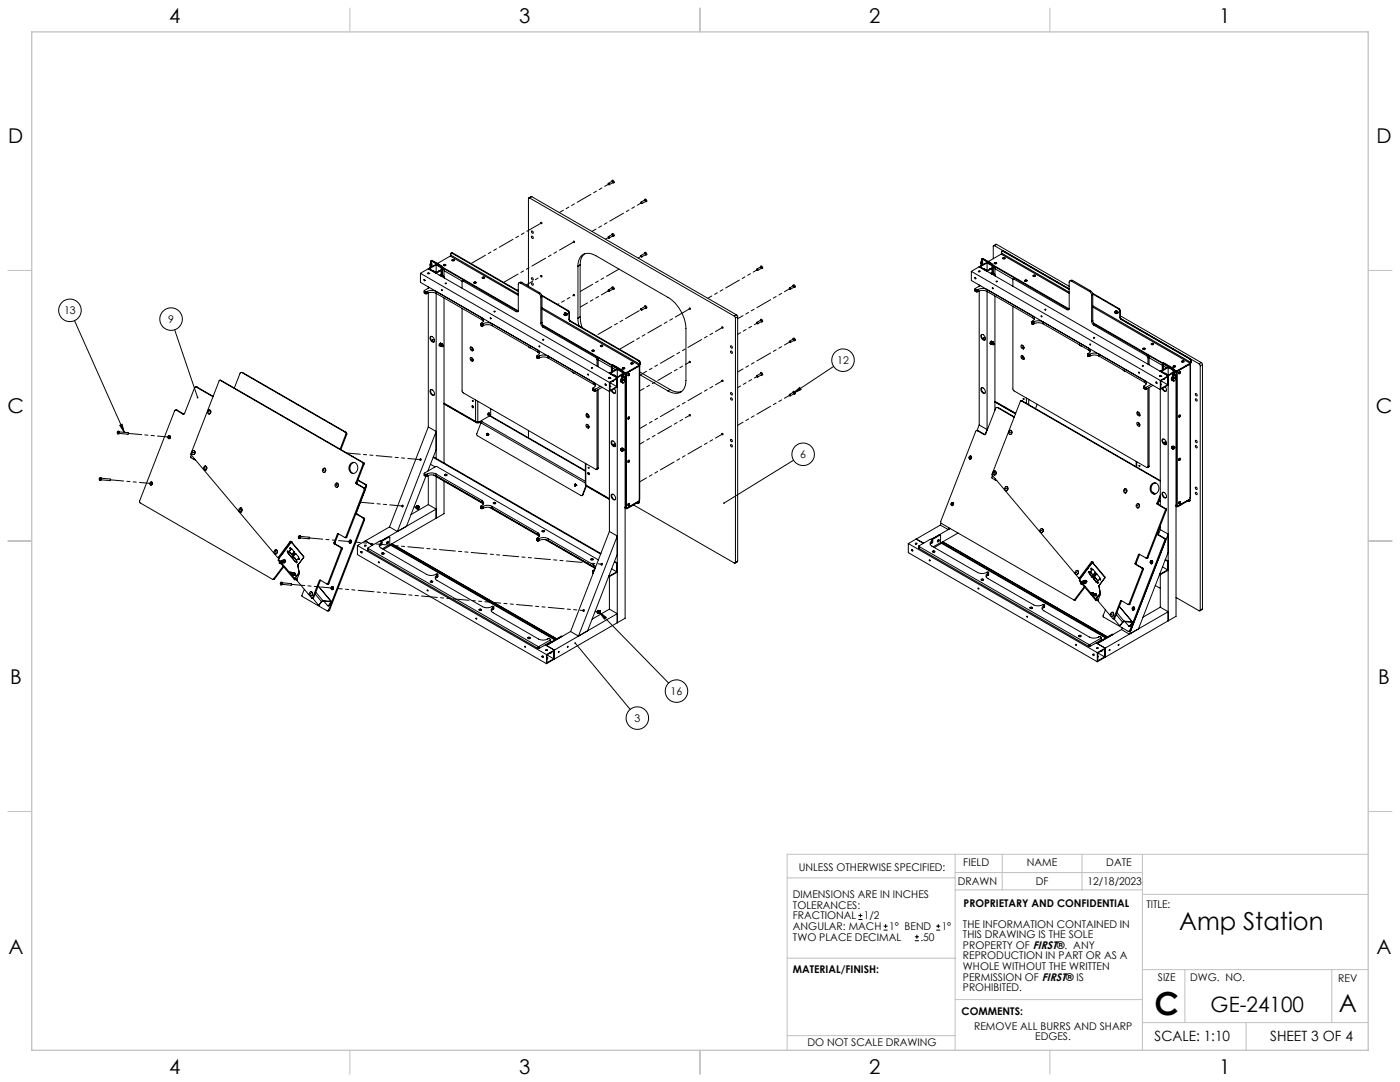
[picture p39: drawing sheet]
<svg xmlns="http://www.w3.org/2000/svg" width="559mm" height="432mm" viewBox="0 0 559 432" stroke-linecap="round" stroke-linejoin="round" font-family="sans-serif">
<defs><g id="words">
<text font-size="12.7" x="460.9" y="405.2">C</text>
<g font-size="9.9">
<text x="470.7" y="371.3">Amp Station</text>
<text x="534.3" y="404">A</text>
</g>
<text font-size="8.5" x="483.2" y="404">GE-24100</text>
<g font-size="8.1">
<text x="67.6" y="9.3">4</text>
<text x="207.3" y="9.3">3</text>
<text x="347" y="9.3">2</text>
<text x="486.7" y="9.3">1</text>
<text x="3.3" y="57">D</text>
<text x="549.4" y="57">D</text>
<text x="3" y="164.9">C</text>
<text x="549.1" y="164.9">C</text>
<text x="4" y="272.9">B</text>
<text x="550.1" y="272.9">B</text>
<text x="3.3" y="380.8">A</text>
<text x="549.4" y="380.8">A</text>
<text x="67.6" y="428.4">4</text>
<text x="207.3" y="428.4">3</text>
<text x="347" y="428.4">2</text>
<text x="486.7" y="428.4">1</text>
</g>
<g font-size="5.6">
<text x="460.9" y="415.2">SCALE: 1:10</text>
<text x="507" y="415.2">SHEET 3 OF 4</text>
</g>
<g font-size="4.2">
<text x="25.6" y="125.3">13</text>
<text x="67.1" y="128.8">9</text>
<text x="334.2" y="145.2">12</text>
<text x="319.4" y="182.8">6</text>
<text x="267.7" y="277.3">16</text>
<text x="253.2" y="288">3</text>
<text x="318.8" y="347.7">UNLESS OTHERWISE SPECIFIED:</text>
<text x="384.5" y="345.5">FIELD</text>
<text x="409.9" y="345.7">NAME</text>
<text x="441.6" y="345.7">DATE</text>
<text x="382.3" y="353.3">DRAWN</text>
<text x="413.5" y="353.3">DF</text>
<text x="434" y="353.3">12/18/2023</text>
<text x="316.5" y="358.5">DIMENSIONS ARE IN INCHES</text>
<text x="316.5" y="362.7">TOLERANCES:</text>
<text x="384.6" y="361.9">PROPRIETARY AND CONFIDENTIAL</text>
<text x="457.6" y="362.3">TITLE:</text>
<text x="316.5" y="371.2">ANGULAR: MACH</text>
<text x="316.5" y="366.9">FRACTIONAL</text>
<text x="344.8" y="366.9">1/2</text>
<text x="354.9" y="371.2">1° BEND</text>
<text x="375.9" y="371.2">1°</text>
<text x="384.4" y="370.2">THE INFORMATION CONTAINED IN</text>
<text x="316.5" y="375.4">TWO PLACE DECIMAL</text>
<text x="367.4" y="375.4">.50</text>
<text x="384.4" y="374.4">THIS DRAWING IS THE SOLE</text>
<text x="384.4" y="382.9">REPRODUCTION IN PART OR AS A</text>
<text x="384.4" y="378.6">PROPERTY OF FIRST®. ANY</text>
<text x="316.5" y="388.4">MATERIAL/FINISH:</text>
<text x="384.4" y="387.1">WHOLE WITHOUT THE WRITTEN</text>
<text x="384.4" y="391.3">PERMISSION OF FIRST® IS</text>
<text x="384.4" y="395.6">PROHIBITED.</text>
<text x="462.2" y="391.3">SIZE</text>
<text x="475.1" y="391.3">DWG. NO.</text>
<text x="534.1" y="391.8">REV</text>
<text x="383.8" y="405.1">COMMENTS:</text>
<text x="388.8" y="410.9">REMOVE ALL BURRS AND SHARP</text>
<text x="322.3" y="417.6">DO NOT SCALE DRAWING</text>
<text x="413.2" y="415.2">EDGES.</text>
</g>
</g></defs>
<g fill="none" stroke="#c0c0c0" stroke-width=".4">
<path d="M139.7 3.2v9.5M279.4 3.2v9.5M419.1 3.2v9.5M3.1 107.9h9.6M546.1 107.9h9.5M3.1 215.9h9.6M546.1 215.9h9.5M3.1 323.8h9.6M546.1 323.8h9.5M314.2 350.3h67M381.2 340.9v78.2M381.2 355.1h74.8"/>
<path d="M381.2 348.2h74.8M400 340.9v14.2M431.9 340.9v14.2M456 340.9v78.2M456 356.9h90.1M546.1 340.9h-231.9v78.2M314.2 382.4h67.2M381.2 398.9h74.8M456 387h90.1M472.9 387v21.1M531.6 387v21.1M139.7 419.1v9.6"/>
<path d="M279.4 419.1v9.6M314.2 413.3h67M419.1 419.1v9.6M456 408.1h90.1M497.4 408.1v11"/>
</g>
<path d="M12.7 12.7h533.4v406.4h-533.4z" fill="none" stroke="#c0c0c0" stroke-width=".5"/>
<g fill="none" stroke="#000" stroke-width=".4">
<path d="M211.3 79l-.4 .2v35M211.3 79l81.8 47.2M212.3 78.5l-1.3 .5M212.3 78.5l-1 .5M212.3 78.5l81.7 47.2M242.8 73.4l.1-.2 .2 .1 .1 .4h-.3M242.8 73.2l1.5-.9 .4 .2v.4l-1.6 .8M244.3 72.4a.48 .48 0 0 1 .8-.2 .48 .48 0 0 1-.2 .8l-.3-.1M257.3 79.9a.48 .48 0 0 1 .8-.2 .48 .48 0 0 1-.2 .8l-.3-.1M212.2 94.2a.45 .45 0 0 1 .7 .4 .45 .45 0 0 1-.5 .5zM212.2 92.1a.45 .45 0 0 1 .7 .4 .45 .45 0 0 1-.5 .5zM242.8 94.7l.1-.3 .2 .2 .1 .4-.3-.1"/>
<path d="M242.8 94.5l.2 .5zM242.8 94.4l1.6-.8 .3 .2v.3l-1.6 .9M244.3 93.6a.42 .42 0 0 1 .5-.3 .42 .42 0 0 1 .3 .5 .42 .42 0 0 1-.5 .4M255.8 80.9l.1-.2 .3 .2v.3h-.3M257.7 80.4l-.3-.6-1.6 .9M257.7 80.4l-1.5 .8M396.9 98l-.4 .2v5M396.9 98l29.9 17.3M397.8 97.5l-1.2 .5M397.8 97.5l-.9 .5M397.8 97.5l29 16.8M167.8 109.1v3.6l75.4 43.5 3.2-1.8"/>
<path d="M167.8 109.1l75.4 43.5M169.2 111.5l.4 .6-.4-.2zM169.3 116.1l.1 .9M169.4 111.5l.2 .4M169.4 116.2v.8M169.4 116.2l.4 .3M169.4 117l.4 .2M169.8 116.5h.5M169.8 117.2h.5M169.8 116.5v.7M170.3 116.5v.7M170.5 116.3l1.7-.4 1.9 .4v66.7"/>
<path d="M170.5 117.1l1.7-.4 1.7 .3 18.4 10.6M170.5 116.3v.8M170.5 116.3l-.2 .2M170.5 117.1l-.2 .1M171 107.2l75.4 43.6M171 107.2l-3.2 1.9M171 107.2l3.1 1.9 2-1.2M171 114.5v.5M171 116.9v53.5M171.2 109.2h.1M171.2 109.2h-.5M171.4 114.8l-2.1 1.2 .1 .2"/>
<path d="M171.7 105.3l.1 .4 .3-.1M171.7 105.8l.1 .4 .3-.1M171.7 105.8h.4M171.8 106.2l-.4 .8M171.8 105.7l-.1 .1M171.8 105.7h.1M171.8 105.7v.1M171.8 105.2l.3 .1M171.8 105.8l.2 .1M171.8 105.3l.1-1.1 .5-.1a8.1 8.1 0 0 1 4 2.7l-.3 3.4M171.8 105.3l.2 .1M172 106.3h.1"/>
<path d="M172 106.4h.1M172 106.2l-.2 .6M172 106.3v.1M172 105.3l.2-1.1 3.7 2.2v3.7M172.1 105.8h-.1M172.1 106.3h.1M172.1 106.2v.1M172.1 105.3h-.1M172.1 106.2h.1M172.1 106.2l-.1 .1M172.1 106.3l-.1 .1M172.1 104l.3-.1 3.9 2.3 .3 3.1 .4 1"/>
<path d="M172.1 106.2l.2 .2M172.1 105.3v.3M172.1 105.8v.3M172.2 104.2v1M172.2 105.1l-.1 .2M172.2 105.7l-.1 .1M172.3 106.1l.2 .2M172.3 105.2l-.2 .4M172.3 105.7l-.2 .4M172.8 108l.2 .1M172.9 108l1.3 .8M174.1 105.7v3"/>
<path d="M174.1 105.7l-2.7 1.5 2.7 1.6 2-1.2M174.1 105.7l2 1.2M174.6 105.6v.1M174.6 105.6l.2 .1M175.2 108.2h.1M175.4 108l-.2 .2M175.8 109.7l.2 .1M175.9 109.7l-.4 .2M176 106.5l-1.9-1.1-3.1 1.8M176.2 109.9l1.2 .7M176.3 108.1l.1 1.3 .3 .8M176.4 115.6l.1 .2"/>
<path d="M176.5 106.5l30.4 17.6M176.5 106.8l.7 .4M176.5 107.1l.3 .1-.3 .2M177.1 110.8l.3-.1v.2M177.2 107.2v3.3M177.2 118.9v65.9M177.2 107.2l-.7 .5M177.2 107.2l29.2 16.9M177.2 108l7.3 4.2M177.4 110.7l-.3 .1M177.4 110.7v.1M177.8 113.2h.2"/>
<path d="M179.7 102.2l-5.1 3M179.7 102.2l27.2 15.7M180 101.8l-.3 .4M180 101.8l26.9 15.6M180.4 101h-.4v.8M180.4 101l26.5 15.3M180.6 103.7l.5 .1zM180.6 100.9l-.5 .1M180.6 100.9l-.2 .1M180.6 100.9l26.3 15.2M184.6 112.1l.7-.2-.4 .3M184.9 112.2l-.5 .1v2.7"/>
<path d="M184.9 112.2l21.1 12.2M207.8 113a.55 .55 0 0 0-.7-.1 .55 .55 0 0 0-.2 .6v10.3a.54 .54 0 0 1-.3 .6 .54 .54 0 0 1-.6 0M207.8 113l7.1 4.1M208.2 112.7l-1 .2M208.2 112.7l-.4 .3M208.2 112.7l7.2 4.1M212.2 112.9a.45 .45 0 0 1 .7 .3 .45 .45 0 0 1-.5 .5zM212.2 110.8a.45 .45 0 0 1 .7 .3 .45 .45 0 0 1-.5 .6zM214.9 117.1l.6 .6 .4 .9M215.4 116.8l.7 .8 .2 .8M215.4 116.8l-.5 .3M215.9 118.6v10.4"/>
<path d="M215.9 109.9l.1 .1a.33 .33 0 0 1 .4 .3 .33 .33 0 0 1-.5 .3 .33 .33 0 0 1 0-.6zM216.2 117.8l10.7 6.2M216.3 118.1l10.3 6M216.3 118.4l-.4 .2M216.3 118.4v10.4M228.9 117.5h.1a.33 .33 0 0 1 .4 .3 .33 .33 0 0 1-.5 .3 .33 .33 0 0 1 0-.6zM230.7 106.2a4.4 4.4 0 0 1 2.1-4.6 4.4 4.4 0 0 1 5 .5l28.8 16.6a15.9 15.9 0 0 1 7.2 12.4v20.7a4.3 4.3 0 0 1-5.9 4.8l-1.3-.6M230.7 106.2v20.8M231.6 105.7l-.9 .5M231.6 105.7v20.7M233.3 101.4l-1.3 1.6-.4 2.7M242.8 115.9l.1-.2 .2 .2v.4l-.2-.1"/>
<path d="M242.8 115.7l1.5-.9 .4 .2v.4l-1.6 .8M244.3 114.9a.42 .42 0 0 1 .5-.3 .42 .42 0 0 1 .3 .5 .42 .42 0 0 1-.5 .3M255.8 102.2l.1-.2 .3 .2-.3 .2M257.3 101.1a.48 .48 0 0 1 .8-.1 .48 .48 0 0 1-.2 .8l-.3-.1M257.7 101.6l-.3-.5-1.6 .9M257.7 101.6l-1.5 .9M302 107.5l.4 .1-.2 .3M302 107.5v.1M302.1 107.5l.2 .4zM302.1 107.4l1.5-.9 .3 .2v.4l-1.5 .8M303.5 106.5a.42 .42 0 0 1 .6-.2 .42 .42 0 0 1 .2 .5 .42 .42 0 0 1-.5 .3M315.1 115.1l.2-.2 .2 .2v.3h-.3"/>
<path d="M315.1 115l.2 .4zM315.1 114.9l1.6-.9 .2 .2v.4l-1.4 .9M316.5 114.1a.42 .42 0 0 1 .6-.3 .42 .42 0 0 1 .3 .5 .42 .42 0 0 1-.5 .3M387.7 108.3v3.6l75.4 43.6 3.2-1.9M387.7 108.3l75.4 43.5M389.1 110.7l.3 .1v.5l-.3-.2zM389.1 115.3l.2 .9M389.3 110.7l.2 .5M389.3 115.4l.4 .3M389.3 110.7v.1M389.3 115.4v.8M389.3 116.2l.4 .3"/>
<path d="M389.7 115.7h.5M389.7 116.5h.5M389.7 115.7v.8M390.2 115.7v.8M390.4 115.5l1.6-.4 2 .4v56.3M390.4 116.3l1.6-.4 2 .4 18.2 10.5M390.4 115.5l-.2 .2M390.4 115.5v.8M390.4 116.3l-.2 .2M390.8 106.5l75.5 43.5M390.8 106.5l-3.1 1.8M390.8 106.5l3.2 1.8 2-1.2"/>
<path d="M390.8 113.7v.6M390.8 116.1v53.5M391.1 108.4h-.5M391.1 108.4h.1M391.3 114l-2 1.1v.3M391.6 104.6v.3l.4-.1M391.6 105h.4M391.6 105h.1M391.7 105.4l-.4 .8M391.7 104.5l.3 .1M391.7 105h-.1M391.7 104.6l.1-1.2 .5-.1a8.1 8.1 0 0 1 3.9 2.7l-.2 3.4"/>
<path d="M391.7 105v.1M391.7 104.5l.2 .1M391.7 105l.2 .1M391.7 104.5h.1M391.7 104.5v.1M391.8 105.5h.1M391.8 105.6h.1M391.9 105.5v.1M391.9 105.4l-.2 .6M391.9 105v.1M391.9 104.6l.2-1.2 3.7 2.2-.1 3.7M391.9 104.6h.1"/>
<path d="M392 103.2h.5l3.6 2.1 .3 .5 .1 2.7 .3 1.1M392 105.5l.2 .2M392 105l-.1 .4-.3-.3M392 105.4h.1M392 104.5v.3M392 105.5l-.1 .1M392 105l-.1 .1M392 105.4l-.1 .1M392 105h.1M392.1 103.5v1M392.1 104.5h-.1M392.1 105h-.1"/>
<path d="M392.1 105.3l.3 .3M392.2 104.4l-.2 .4M392.2 104.9l-.2 .4M392.6 107.2l.3 .1M392.7 107.2l1.4 .8M394 104.9v3M394 104.9l-2.7 1.6 2.7 1.5 2-1.1M394 104.9l2 1.2M394.4 104.9h.3M395.1 107.4h.1M395.3 107.2h.1M395.3 107.2l-.2 .2"/>
<path d="M395.6 108.9l.3 .1M395.7 109l-.3 .1M395.9 105.8l-1.9-1.1-3.2 1.8M396.1 109.1l1.1 .7M396.2 107.3v1.3l.4 .9M396.3 114.9l.1 .1M396.3 105.8l30.4 17.5M396.4 106.3l.3 .2-.3 .1M396.4 106l.7 .5M397 110l.2-.1v.3M397.1 104.9l.5 .1zM397.1 106.5v3.2"/>
<path d="M397.1 118.1v45.6M397.1 106.5l-.7 .4M397.1 106.5l29.2 16.8M397.1 107.2l7.3 4.2M397.3 110h-.4M397.3 110h.1M397.7 112.4h.2M399.6 101.4l-5.1 3M399.6 101.4l27.2 15.7M399.8 101l-.2 .4M399.8 101l27 15.6M399.9 100.2l.6-.1-.2 .2"/>
<path d="M400.3 100.3h-.4l-.1 .7M400.3 100.3l26.5 15.2M400.5 102.9l.5 .1zM404.4 111.4l.8-.3-.5 .3M404.7 111.4l-.4 .3v2.6M404.7 111.4l21.1 12.2M427.6 112.2l-.5-.1-.3 .4v10.5a.56 .56 0 0 1-.3 .6 .56 .56 0 0 1-.7 0M427.6 112.2l7.2 4.1M428.1 111.9l-1.1 .2M428.1 111.9l-.5 .3M428.1 111.9l7.2 4.2M434.8 116.3l.5 .4 .4 1.2"/>
<path d="M435.3 116.1l.6 .5 .3 1M435.3 116.1l-.5 .2M435.7 117.9v10.3M436.1 117l10.6 6.2M436.1 117.3l10.4 6M436.2 117.6l-.5 .3M436.2 117.6v10.4M29.7 128l19.9 44.5M69.7 131.6l9.2 27M171.9 134.3a1.36 1.36 0 0 1 1.3 .7 1.36 1.36 0 0 1-.2 1.5 1.52 1.52 0 0 1-1.1-2.2zM172 134.2a1.59 1.59 0 0 0 1.3 2.2M172.5 136l.7 .4"/>
<path d="M172.9 135.5l.5 .3M173 135.5l-.4 .1v.5M175.4 137.3l-.1 .6 .4 .2M175.4 137.3l.4 .2M175.7 138.1l.4 .1M175.8 137.5l-.1 .6M175.8 136.9l-.4 .4M175.8 136.9l.7 .4M175.8 136.9l.4 .2M176 138l.1 .1M176.1 138l.5 .3M176.1 137.3l.3-.1 .1 .4a.34 .34 0 0 0-.5 .1 .34 .34 0 0 0 .2 .5l-.4-.1z"/>
<path d="M176.2 137.1l-.4 .4M176.2 137.1l.3 .2M176.4 137.5h.1M176.4 137.5l.5 .3M176.4 137.3l-.5 .3v.5M176.5 137.5l-.5 .5M176.5 137.3v.1M176.7 137.9l.3 .1-.3 .3zM176.8 138.3h-.2M176.9 137.8l.1 .1M176.9 137.8l-.3 .5M177 137.9v.1"/>
<path d="M184.4 123v33.1l.3 .5 53.2 30.8h.3l.1-.3M187.7 138.6a.76 .76 0 0 1 .9 .4 .76 .76 0 0 1-.3 1l-.5-.5zM187.8 138.6l.6 .1 .4 .7M188.8 139.4l-.2 .6M192 129.2l.1 .9M192.1 129.3v.8M192.1 129.3h.1M192.1 130.1h.1M192.2 129.3h.4M192.2 130.1h.4M192.2 129.3v.8M192.3 127.6v-.8a1.36 1.36 0 0 1 .6 1.3 1.36 1.36 0 0 1-.9 1.1l.1 .1"/>
<path d="M192.3 127.6l.6 .6M192.6 129.3v.8M192.9 129.2l1-.4h1.5l1 .4v.8M192.9 130l1.3-.4 2.2 .4M192.9 129.2v.8M192.9 129.2l-.3 .1M192.9 130l-.3 .1M195.9 126.9l.1 .1M196.4 130l18.2 10.5M197.3 124.4h.2M206.4 124.1l.4 .1M206.4 124.1l-.4 .3"/>
<path d="M210.9 138.4l.8 .4M215.1 138.1l.2 .4zM215.3 138.1l.1 .2M215.9 129l.3 1 .5 .6M216.3 128.8l.3 1 .6 .5M216.3 128.8l-.4 .2M216.3 123.3l38.9 22.4M216.3 122.8l39.1 22.5M216.6 129.7l27.7 16M216.7 135.7h.2M216.7 130.6l21.2 12.1M217.2 130.3l-.5 .3"/>
<path d="M217.2 130.3l21.1 12.2M225.1 125.5l.4 .1-.1 .3M225.1 125.5v.1M225.2 125.3h.6l.1 .4-.4 .2M225.3 125.2h.1M225.3 125.8l.1 .1M225.3 125.1l.6 .1 .2 .6M225.3 125.1h.5l.2 .7M225.3 125.1v.2M225.3 125.1v.1M225.3 125.1l.1 .1M225.4 125.1h.1"/>
<path d="M225.4 125.1v.1M225.4 125.2h.1M225.4 124.9l.6-.1 .3 .8M225.7 125.9h.1M225.7 125.8v.1M225.7 125.8h.1M225.8 125.3h.1M225.8 125.3l.1 .1M225.9 125.4h.1M226 125.8h-.4M226 125.8h.1M226.1 125.8l-.4 .1"/>
<path d="M226.3 125.6l-.1 .1M226.3 125.6l-.3 .3M226.6 124.1l.5 .8M226.9 124l.4 .7M226.9 124l-.3 .1M227.1 127.5l.4 .7M227.1 124.9v2.6M227.3 127.3l.5 .8M227.3 124.7l-.2 .2M227.3 127.3l-.2 .2M227.3 124.7v2.6M227.5 128.2l27.4 15.8"/>
<path d="M227.8 128.1l-.3 .1M227.8 128.1l27.4 15.8M230.7 127l.4 3M231.6 126.4l.3 2.7 .5 1.7M231.6 126.4l-.9 .6M255.8 123.4l.1-.2 .3 .2v.4l-.3-.1M255.8 123.4l.2 .3zM257.3 122.4a.42 .42 0 0 1 .5-.3 .42 .42 0 0 1 .3 .5 .42 .42 0 0 1-.5 .3M257.7 122.9l-.3-.6-1.6 .9M257.7 122.9l-1.5 .9M288.2 130.4l.3 .2v.4zM291.7 138l.4 .1a.45 .45 0 0 1 .4 .5 .45 .45 0 0 1-.6 .4 .45 .45 0 0 1-.3-.6z"/>
<path d="M293.1 126.2l.4 .7M293.5 126.9v97.5M294 125.7l.4 .7M294 125.7l-.9 .5M294.4 126.4l-.9 .5M294.4 126.4v97.5M302 128.8h.4v.4h-.2M302 128.8l.3 .4zM302 128.8v.1M302.1 128.7l1.5-.9 .3 .2v.3l-1.5 .9M303.5 127.8a.42 .42 0 0 1 .6-.2 .42 .42 0 0 1 .2 .5 .42 .42 0 0 1-.5 .3M315.1 136.4l.1-.3 .3 .3-.3 .3"/>
<path d="M315.1 136.3l.2 .4zM315.1 136.2l1.5-.9 .3 .1v.5l-1.4 .8M316.5 135.3a.42 .42 0 0 1 .6-.2 .42 .42 0 0 1 .3 .5 .42 .42 0 0 1-.5 .3M391.7 133.5a1.32 1.32 0 0 1 1.4 .8 1.32 1.32 0 0 1-.3 1.5 1.64 1.64 0 0 1-1.1-2.3zM391.9 133.5a1.59 1.59 0 0 0 1.2 2.1M392.4 135.3l.7 .3M392.7 134.7l.6 .3M392.9 134.8l-.5 .1 .1 .4M395.3 136.5l-.2 .6 .4 .2M395.3 136.5l.3 .3M395.5 137.3l.5 .2M395.6 136.8l-.1 .5"/>
<path d="M395.7 136.1l-.4 .4M395.7 136.1l.7 .4M395.7 136.1l.4 .3M395.9 137.3h.1M395.9 137.3l.6 .3M395.9 137.3l.5 .2M396.1 136.4l-.5 .4M396.1 136.4l.3 .1M396.1 137.4h-.4M396.3 136.5l-.6 .3v.6M396.4 136.6l.1 .2a.33 .33 0 0 0-.6 .1 .33 .33 0 0 0 .2 .5M396.4 136.6a.53 .53 0 0 0-.7 .1 .53 .53 0 0 0 0 .7"/>
<path d="M396.4 136.5v.1M396.7 137.5h-.3M396.8 137l-.7-.3-.1 .6M396.8 137v.2M396.8 137l-.4 .5M396.8 137.2h.1M404.3 122.3v32.9l.3 .7 53.1 30.7 .5-.3M407.6 137.9a.76 .76 0 0 1 .9 .4 .76 .76 0 0 1-.3 .9l-.6-.7zM407.7 137.8l.5 .1 .5 .7M408.5 139.2h.1M408.7 138.6l-.2 .6M411.8 128.4l.1 .9"/>
<path d="M411.9 128.5l.1 .1M411.9 128.5v.8M411.9 129.3l.1 .1M412 128.6h.5M412 129.4h.5M412 128.6v.8M412.2 126.8v-.8a1.27 1.27 0 0 1 .6 1.3 1.27 1.27 0 0 1-1 1.1l.1 .1M412.2 126.8l.6 .7M412.5 128.6v.8M412.7 128.4l1.4-.4 1.5 .1 .7 .3v.8M412.7 129.2l1.4-.4 2.2 .4M412.7 128.4l-.2 .2"/>
<path d="M412.7 128.4v.8M412.7 129.2l-.2 .2M415.5 126.1l.3 .4zM415.7 126.1l.1 .2M416.3 129.2l18.2 10.5M417.2 123.7h.1M426.3 123.3l.4 .1M426.3 123.3l-.5 .3M430.8 137.6l.8 .4M434.5 139.7v-.8a1.24 1.24 0 0 1 .7 1.3 1.24 1.24 0 0 1-1 1.1l.1 .1M434.5 139.7l.7 .7M435 137.3l.2 .4z"/>
<path d="M435.2 137.3l.1 .2M435.7 128.2l.2 .8 .7 .8M436.2 128l.3 1 .6 .5M436.2 128l-.5 .2M436.2 122.6l38.8 22.4M436.2 122l39 22.6M436.5 128.9l27.7 16h.5a9.3 9.3 0 0 1 3.9 2.7l.1 1-.5 .1M436.6 134.9h.2M436.6 129.8l21.1 12.2M437.1 129.5l-.5 .3M437.1 129.5l26.9 15.6M445 124.7l.4 .1-.2 .3"/>
<path d="M445 124.7v.1M445.1 124.6l.4-.2 .2 .5M445.2 124.3h.5l.2 .7M445.2 124.3v.2M445.2 124.3v.1M445.2 124.3h.1M445.2 124.4v.1M445.2 124.4h.1M445.3 124.2l.6-.2 .3 .8M445.3 124.4h.1M445.5 125.1h.1M445.6 125.1h.1"/>
<path d="M445.6 125v.1M445.7 125l-.3 .1M445.7 124.6h.1M445.7 124.9v.1M445.8 124.6h.1M445.9 125l-.4 .1M445.9 125h.1M445.9 125l-.3 .1M446.2 124.8l-.1 .2M446.2 124.8l-.4 .3M446.5 123.3l.5 .8M446.7 123.2l.5 .8"/>
<path d="M446.7 123.2l-.2 .1M447 126.7l.4 .8M447 124.1v2.6M447.2 126.6l.4 .8M447.2 124l-.2 .1M447.2 126.6l-.2 .1M447.2 124v2.6M447.2 126l32.3 18.7M447.4 127.5l27.4 15.8M447.6 127.4l-.2 .1M447.6 127.4l31 17.8M78.1 154.4l.6 .1"/>
<path d="M78.3 154.5l-.6 .2-4 10.3-.7 .2M78.3 154.5l6.7 3.8M78.3 154.5h.4M78.7 154.5l6.4 3.7M87.7 151.8h.5M88.1 151.8h.1M88.2 151.8l57 32.9M96.3 148.6l.6 .1M96.5 148.7l-.7 .3-2.3 5.9M96.5 148.7l41.3 23.8M96.5 148.7h.4M96.9 148.7l41.3 23.8"/>
<path d="M171.8 155.6a1.25 1.25 0 0 1 1.4 .7 1.25 1.25 0 0 1-.3 1.5l-1.1-1zM172 155.5a1.62 1.62 0 0 0 1.3 2.2M187.7 142.7a.81 .81 0 0 1 1 .5 .81 .81 0 0 1-.3 1l-.7-.8zM187.8 142.7h.1M187.8 142.7a.93 .93 0 0 1 .9 .5 .93 .93 0 0 1-.1 .9M188 143.4l.1 .3zM188.6 159.8l.2 .4zM188.8 159.8v.2M189.8 159.6v8.6M214.3 142l.1 .9M214.4 142.2v.7M214.4 142.2h.1"/>
<path d="M214.4 142.9l.1 .1M214.5 142.2h.4M214.5 143h.4M214.5 142.2v.8M214.6 140.5v-.8a1.27 1.27 0 0 1 .7 1.3 1.27 1.27 0 0 1-1 1.1l.1 .1M214.6 140.5l.7 .6M214.9 142.2v.8M215.2 142.1l1-.4h1.5l1.1 .4v.8M215.2 142.9l1.6-.4 2 .4M215.2 142.1v.8M215.2 142.1l-.3 .1M215.2 142.9l-.3 .1"/>
<path d="M218.8 142.9l18.2 10.5M228.5 148.5l.8 .4M234.8 149.3l.1 .2M236.2 146.9h.2M236.6 154.9l.1 1M236.7 155v.9M236.7 155l.5 .3M236.7 155.9l.5 .2M237 153.4v-.8a1.27 1.27 0 0 1 .6 1.3 1.27 1.27 0 0 1-1 1.1h.1M237 153.4l.6 .6M237.2 155.3h.4M237.2 156.1h.4"/>
<path d="M237.2 155.3v.8M237.6 155.3v.8M237.9 142.7l.4 .8M238.3 142.5l.5 .8M238.3 143.5v2.6M238.3 155.7v31.4M238.3 142.5l-.4 .2M238.3 142.5l5.8 3.3M238.8 143.3l-.5 .2M238.8 143.3v3.1M238.8 155.4v31.4M238.8 143.5l5.3 3.1"/>
<path d="M239.6 154.2l-2 1.1M240.3 154.6l-2.7 1.5M241.7 153.2l.2 .5M243 150.9h.5M243.2 152.6v59.5M243.2 149l3.2 1.8M243.3 148.8l-.1 .1M243.3 148.8h.1M243.5 150.9h.1M243.5 154v.3M243.5 154.3h.1M243.5 152.7l2.7-1.5v3.1"/>
<path d="M243.5 152.7v3.1l2.7-1.5M243.5 152.7l2.7 1.6M243.6 148.8l-.4 .1M243.6 148.8h.1M244 148.5l.1-2.2a.52 .52 0 0 1 .3-.7 .52 .52 0 0 1 .7 .4l3.3 2 .2 1.5M244.2 155.7l.6 .9 .8 .2M244.3 147.3v1l.1-2.4 3.7 2.1 .3 1.5M244.3 145.7h.6a8.6 8.6 0 0 1 3.8 2.7v1M244.5 145.9v2.3M244.5 146l3.8 2.2M244.5 146.8l1.2 .7M244.8 152h.1"/>
<path d="M244.8 151.9l-.2 .2M245 149.8h.3M245.1 149.7l1.4 .8M245.2 155.1l.3 .4a.83 .83 0 0 1-.1 1.5 .83 .83 0 0 1-1.2-.8l-.2-.4M246.4 147.4l-2.7 1.6 2.7 1.5 2-1.1 .2 .2M246.4 147.4v3M246.4 150.8v97.7M246.4 150.8l-3.2 1.8M246.4 147.4l2 1.2M246.4 147.1l-3.2 1.9M247.5 149.9h.1M247.7 149.7l-.2 .2"/>
<path d="M247.9 151.9l.2 .5M247.9 152.4l.6 .4M248 152.2h.1M248.1 151.4h.1M248.1 152.4h.1M248.2 149.5v.4h.3M248.2 150v.3l.4 .1M248.2 149.7l-1.8 1.1M248.3 150.4l-.7 1.4v.4l.5 .2M248.3 152.5l.1 .3h.4M248.3 151.3l-.4 .6M248.4 149.5h.1"/>
<path d="M248.5 150.5v.1M248.5 150.4l-.6 1.5M248.5 149.9h.1M248.5 150h-.3l.3 .1M248.5 150v.1M248.6 150.4h.1M248.6 150h.1M248.6 150.5h.1M248.6 149.6v.9M248.6 150.5h-.1M248.6 150.5l-.1 .1M248.6 151.8l.3-.2a.52 .52 0 0 1 .3 .8 .52 .52 0 0 1-.8 .1z"/>
<path d="M248.7 150.5l.5 .4-.1 .6M248.7 148.2l.6 .4M248.7 148.8l.4 .2-.3 .2M248.7 148.5l.8 .5M248.8 149.3v.2M248.8 150.3h.1M248.8 150.4l-.2 .2M248.8 150.4l-.2 .1M248.8 150.2l.7 .7-.2 .8M248.8 150.2h.1M248.8 149.9h.1M248.8 149.5l-.2 .1"/>
<path d="M248.8 149.5v.9M248.8 149.7v.2M248.9 149.7h-.1M248.9 149.9l-.1 .3M249.2 151.6l-.7-.4-.6 .7M249.3 151.9l-.5-.3-.5 .9M249.3 148.6h.9M249.3 148.6l.3 .3 .6-.1M249.3 151.9h.1M249.5 149.2l.3 .2h-.3M249.5 149l-.6 .4v.3M249.5 149v97.7l-28.2 16.3"/>
<path d="M249.5 149l.3 .1M249.6 148.9l-.1 .1M249.8 149.1l.2 .1M249.8 149.1v53.4M249.8 148.9v.2M250 149.2v53.4M250.2 148.8l-.2 .4M250.2 148.6v.2M251.2 149.1a.42 .42 0 0 0-.7 .2 .42 .42 0 0 0 .6 .5l.1-.6M254.9 146.1l.3 .2v53.4l-5 3.1-.2-.2M254.9 144l.5 .8M255 146l.1 .1"/>
<path d="M255.2 146v.5M255.2 143.9l.4 .8M255.2 146l-5 2.8M255.2 145.7l-5 2.9M255.2 145.7v.3M255.2 146h-.2M255.2 143.9l-.3 .1M255.3 146.3l-.1 53.1M255.3 149.5l11.3 6.5M255.3 148.4l12.2 7.1M255.4 145.3l-.2 .4M255.4 144.8v.5"/>
<path d="M255.6 145.2l-.4 .8M255.6 144.7l-.2 .1M255.6 145.2l-.2 .1M255.6 144.7v.5M267.5 155.5l2.6 .9 2-.2M267.5 155.5l-.9 .5M291.6 156.7a.45 .45 0 0 1 .6 .3 .45 .45 0 0 1-.2 .6zM291.7 158.7l.4 .2a.45 .45 0 0 1 .4 .5 .45 .45 0 0 1-.6 .3 .45 .45 0 0 1-.3-.6zM291.7 140.1l.4 .1a.45 .45 0 0 1 .4 .5 .45 .45 0 0 1-.6 .4 .45 .45 0 0 1-.3-.6zM302 150.1l.1-.2 .3 .2v.3h-.2M302.1 149.9l1.5-.9 .3 .3v.3l-1.5 .9M303.5 149.1a.48 .48 0 0 1 .8-.2 .48 .48 0 0 1-.2 .8l-.3-.1"/>
<path d="M315.1 157.7l.1-.3 .3 .3-.3 .2M315.1 157.4l1.5-.8 .3 .1v.4l-1.4 .9M316.5 156.6a.52 .52 0 0 1 .9-.2 .52 .52 0 0 1-.1 .8l-.4-.1M316.7 156.8l2.5-2.2 .6 .9zM332.7 146.2l-16 10.6M391.6 154.9a1.32 1.32 0 0 1 1.4 .6 1.32 1.32 0 0 1-.1 1.5 1.7 1.7 0 0 1-1.3-2.1zM391.9 154.7a1.57 1.57 0 0 0 1.2 2.2M407.5 159.9l.5 .1M407.6 142a.77 .77 0 0 1 .9 .4 .77 .77 0 0 1-.3 1l-.6-.6zM407.7 142a.92 .92 0 0 1 .8 .4 .92 .92 0 0 1 0 1M407.9 142.6l.2 .2zM407.9 160h.1"/>
<path d="M408 160l55.1 31.8M408.5 143.4h.1M408.6 159.1l.1 .1M409.7 158.9v2.1M410.6 159.3v2.2M434.2 141.3l.1 .9M434.3 141.4l.1 .1M434.3 141.4v.8M434.3 142.2h.1M434.4 141.5h.4M434.4 142.2h.4M434.4 141.5v.7"/>
<path d="M434.8 141.5v.7M435 141.3l1.1-.3h1.5l1 .3v.8M435 142.1l1.7-.4 1.9 .4M435 141.3l-.2 .2M435 141.3v.8M435 142.1l-.2 .1M438.6 142.1l18.2 10.5M448.3 147.7l.8 .5M454.7 148.6l.1 .1M456.1 146.1h.1M456.5 154.2l.1 .9M456.6 154.3l.5 .3"/>
<path d="M456.6 155.1l.5 .2M456.6 154.3v.8M456.8 152.6v-.8a1.36 1.36 0 0 1 .6 1.3 1.36 1.36 0 0 1-.9 1.1l.1 .1M456.8 152.6l.7 .6M457.1 154.6h.4M457.1 155.3h.4M457.1 154.6v.7M457.5 154.6v.7M457.7 142l.5 .8M457.7 142l.5-.3 .4 .8M458.2 142.8v2.5M458.2 154.9v31.4"/>
<path d="M458.6 142.5l-.4 .3M458.6 142.5v3.1M458.6 154.7v31.4M458.6 142.8l5.3 3M459.5 153.4l-2 1.2M460.2 153.8l-2.7 1.5M461.5 152.4l.3 .5M462.9 150.1h.5M463.1 151.8v49.9M463.1 148.2l3.2 1.8M463.3 148l-.2 .2M463.3 153.2v.3"/>
<path d="M463.3 151.9l2.8-1.5v3.1M463.3 151.9v3.2l2.8-1.6M463.3 151.9l2.8 1.6M463.3 153.5h.1M463.4 150.1h.1M463.4 148l-.3 .2M463.4 148h.1M463.9 147.8v-2.2a.54 .54 0 0 1 .4-.7 .54 .54 0 0 1 .7 .3l3.2 1.9 .3 1.7M464.1 154.9l.5 .9 .8 .3M464.1 147.6l.2-2.5 3.7 2.2 .2 1.5M464.1 146.5l.1 1.1M464.3 145.2l.1 2.3"/>
<path d="M464.3 145.3l2 1.1M464.4 146l1.2 .8M464.7 151.2h.1M464.7 151.2l-.2 .1M464.9 149h.2M465 148.9l1.4 .8M465.1 154.3l.4 .7a.76 .76 0 0 1-.2 1.2 .76 .76 0 0 1-1.1-.6l-.3-.6M466.3 146.6l-2.7 1.6 2.7 1.6 1.9-1.2 .3 .2M466.3 146.6v3M466.3 150v97.8M466.3 150l-3.2 1.8M466.3 146.6l1.9 1.2"/>
<path d="M466.3 146.4l-3.2 1.8M466.3 146.4l1.8 1.1M467.4 149.1h.1M467.6 149l-.2 .1M467.6 148.9v.1M467.7 151.1l.2 .3M467.7 151.7l.6 .3M467.9 151.4h.1M467.9 151.4l.1 .2M468 150.6h.1M468 150.6v.1M468 151.6l-.1 .1"/>
<path d="M468.1 149l.3 .1M468.1 149.2v.3l.4 .1M468.1 148.7v.3M468.1 148.9l-1.8 1.1M468.2 151.7l.1 .3h.4M468.2 150.5l-.5 .6M468.2 149.6l-.7 1.5 .1 .5h.4M468.2 149.3h.2M468.2 149.2h.2M468.4 149.2v.1M468.4 149.1v.1M468.4 149.6l-.7 1.5"/>
<path d="M468.4 149.1h.1M468.4 149.7h.1M468.4 149.6l.1 .1M468.4 149.6h.1M468.5 149.6h.1M468.5 149.3h-.1M468.5 148.8v.9M468.5 146l.5 .2zM468.6 149.7l.5 .5-.1 .5M468.6 147.5l.6 .3M468.6 150.9l.1-.1a.56 .56 0 0 1 .4 .8 .56 .56 0 0 1-.9 .2zM468.6 148.5l-.1 .3"/>
<path d="M468.6 149.6v.1M468.6 149.7l-.1 .1M468.6 149.6l-.1 .1M468.6 148l.3 .2-.3 .2M468.6 147.7l.8 .5M468.7 149.5l.6 .6-.2 .8M468.7 149.5h.1M468.7 149.5l-.1 .1M468.7 149.2h.1M468.7 149v.2M468.7 152h.1M468.7 149h.1"/>
<path d="M468.7 148.9h.1M468.7 149.4v.1M469.1 150.8l-.7-.3-.7 .6M469.2 151.1l-.1-.3h-.4l-.5 .9M469.2 147.8h.9M469.2 147.8l.2 .4 .7-.1M469.2 151.1v.1M469.4 148.4l.2 .2-.2 .1M469.4 148.2l-.7 .4v.9M469.4 148.2v97.8l-3.1 1.8M469.4 148.2l.2 .1M469.6 148.3l.3 .1"/>
<path d="M469.6 148.3v53.5M469.7 148.2l-.1 .1M469.9 148.4v53.5M470.1 148.1l4.9-2.7v53.6l-.2 .3M470.1 148.1l-.2 .3M470.1 147.8v.3M474.8 143.3l.4 .7M474.8 143.3l.3-.1 .4 .7M475 145.2v.5M475 145.2l-.1 .1M475 145.2l-4.9 2.9M475 145l-4.9 2.8"/>
<path d="M475 145v.2M475.2 145.5l-.2 53.1M475.2 144.6l-.2 .4M475.2 144v.6M475.5 144.4l-.5 .8M475.5 143.9l-.3 .1M475.5 144.4l-.3 .2M475.5 143.9v.5M477.2 159.1a.45 .45 0 0 1 .7 .3 .45 .45 0 0 1-.5 .6zM477.2 157.1l.4 .1a.45 .45 0 0 1 .4 .5 .45 .45 0 0 1-.6 .3 .45 .45 0 0 1-.3-.6zM478.6 145.2l.5 .8M479.1 146v97.5"/>
<path d="M479.5 144.7l.5 .8M479.5 144.7l-.9 .5M480 145.5l-.9 .5M480 145.5v97.5M47 172.5h.1M47 172.5l.1 .1M47 172.5l.2 .1M47 172.4v.1M47 172.4l.1 .1M47.1 172.6v.1M47.1 173h.1M47.1 172.6h.1"/>
<path d="M47.1 172.7v.1M47.1 172.8v.2M47.1 172.5h.1M47.1 172.5h.3M47.1 172.7h.2M47.2 172.6l.1 .1M47.2 172.5h.2M47.3 172.4l-.1 .1M47.3 172.4h.1M47.3 172.8l-.2 .2M47.3 172.2l.1 .2M47.3 172.3h.1"/>
<path d="M47.3 172.2v.2M47.3 172.3l.1 .1M47.3 172.7l-.2 .3M47.3 172.2v.1M47.4 172.6l.1 .3M47.4 172.8l.1 .1M47.4 172.4v.2M47.5 172.8h-.4M47.7 172.4l3.4 .2 .2 .4-.3 .3-3.4-.3M47.8 169.7l.9-.4 .9 3.2zM67.3 173.9a.56 .56 0 0 1 .8 .2 .56 .56 0 0 1-.4 .8 .56 .56 0 0 1-.7-.5zM67.6 173.8l-.5 .5 .4 .8"/>
<path d="M67.9 174.2l-.2 .2 .1 .4M68 174.3l-.4 .1 .1 .4 .3-.1M70.2 163.6l.5 .1M70.3 163.7l-.6 .2-14 36v.6l53.1 30.7M70.3 163.7l2.7 1.5M70.3 163.7h.4M70.7 163.7l2.7 1.5h-.4M76.8 179.9a.7 .7 0 0 1 1 .3 .7 .7 0 0 1-.3 .9 .7 .7 0 0 1-.9-.3zM77.3 179.8a.83 .83 0 0 1 .6 .8 .83 .83 0 0 1-.7 .8M83 163.8a.69 .69 0 0 1 1 .1 .69 .69 0 0 1-.2 1 .69 .69 0 0 1-.9-.2zM83.4 165.2h.1M83.5 163.5a.85 .85 0 0 1 .6 .9 .85 .85 0 0 1-.7 .8"/>
<path d="M137.8 172.5l.2 .9M137.8 172.5h.4M138 173.4l-2.3 5.8M138 173.4h.4M138.2 172.5l.2 .9M138.4 173.4l-2.3 6M171 170.4l3.1 1.8-15.5 39.9M171 170.4l-15.5 39.9M174.1 179.5l-3.3 8.5M177.2 160.9l12.6 7.3M188.4 162a.36 .36 0 0 1 .6 .2 .36 .36 0 0 1-.4 .4zM188.6 162l.1 .5"/>
<path d="M188.7 162.5l.3 .2M188.7 162.4l.3 .1M188.7 162v.4M188.7 162l.1 .3M188.8 162.3l.2 .2M188.8 162.3l-.1 .1M188.9 162.3h-.1M189.8 168.2h.9M189.8 168.2l.5 .3M189.9 168.5l-12.7-7.4 13.1 7.6M190.3 168.5l.4 .1M190.3 168.7h.9"/>
<path d="M190.3 168.3v.4M190.5 168.3l.3 .3M190.5 168.3l.2 .2M190.5 168.3h.1M190.5 168.3l-.2 .2M190.7 160.1v8.4M191.6 168.2l.3 .2M191.6 168.2l-.4 .5M191.6 168.2v.3M191.6 168.5l-.4 .2M191.6 168.5l.3 .1M191.9 168.4v.2"/>
<path d="M192 168.7l-1.7 4.4 .2 .8 41.3 23.8 .7-.3M192 168.7l41.6 24.1M192.1 168.6h-.2M192.4 168.3l-.4 .4M192.4 168.1v.2M192.4 168.1l-.5 .3M192.4 168.3l41.2 23.8M194.5 173.2l.1 .5 .2-.4M194.5 173.2l.2-.2 .1 .3M194.5 173.2l.1 .1M194.6 173.3h.3M194.6 173.3l.1 .3 .2-.1"/>
<path d="M194.6 173.3h.2M194.7 172.9l-.4 .4 .3 .5M194.9 173.5h.1M195.4 166l38.2 22M195.6 165.9l38 21.9M195.9 163.1l-.1 2.6-4.9 2.9-.2-.1M210.9 171.8v2.9M234 165.3a.81 .81 0 0 1 .9 .5 .81 .81 0 0 1-.2 .9l-.7-.6zM234 169.4a.79 .79 0 0 1 .9 .5 .79 .79 0 0 1-.3 1l-.6-.6zM234.1 165.2h.1M234.1 169.4h.1M234.1 165.2l.6 .2 .3 .6"/>
<path d="M234.1 169.4l.5 .1 .4 .6M234.9 166.7h.1M234.9 170.8v.1M235 166l-.1 .7M235 170.1l-.1 .7M244.1 176.1a1.32 1.32 0 0 1 1.4 .6 1.32 1.32 0 0 1-.2 1.6 1.64 1.64 0 0 1-1.2-2.2zM244.3 176a1.62 1.62 0 0 0 1.3 2.1M244.8 177.7l.7 .4M244.8 177.5l.8 .5M245.1 177.2l.6 .3M245.3 177.2l-.4 .2v.4M247.8 179.2l.1 .1"/>
<path d="M247.8 179.7l.4 .3M248 179.1l.2 .1M248 179.1l-.2 .6M248.1 178.9l-.3 .5M248.1 180l.3 .1M248.2 179.6v.4M248.2 179.6l-.1 .2-.3-.1M248.2 179.2v.4M248.2 180l.2 .1M248.2 179.7h.1M248.4 179.6h.1M248.4 179.6l-.2 .1"/>
<path d="M248.4 179.6v.1M248.5 179.1l-.3 .1M248.5 179.1l-.3 .5M248.6 180h-.4M248.6 179.3h.1M248.6 180l-.2 .1M248.7 179.6h.1M248.7 179.1h.1M248.7 179.1l-.1 .2M248.7 179.6v.1M248.7 178.9l.2 .2M248.7 178.9l-.7 .2"/>
<path d="M248.7 178.9l-.2 .2M248.7 179.7h.1M248.9 179.1h-.4M248.9 179.1v.4M248.9 179.5l-.3 .5M251.2 166.4a.41 .41 0 0 1 0 .7 .41 .41 0 0 1-.6-.3l.6-.4M291.6 177.5a.45 .45 0 0 1 .6 .2 .45 .45 0 0 1-.2 .6zM291.6 175.4a.45 .45 0 0 1 .6 .3 .45 .45 0 0 1-.2 .5zM390.1 171.9l-.6 .2-14 36 .1 .6 53 30.7 .3-.1M390.1 171.9l2.7 1.5M390.1 171.9h.4M390.5 171.9l2.7 1.5h-.4"/>
<path d="M390.8 169.6l-.9 2.2 .6 .1M390.8 169.6l3.2 1.8-.8 2M397.1 160.4l8.2 4.7-8.2-4.7M397.1 160.2l8.3 4.7M397.9 162.6l.6 .1M398.3 162.6l.2 .1M398.5 162.7l6.3 3.7M402.9 171.9a.7 .7 0 0 1 1 .3 .7 .7 0 0 1-.4 .9 .7 .7 0 0 1-.9-.3zM403.3 171.7h.1M403.3 171.7a.86 .86 0 0 1 .6 .9 .86 .86 0 0 1-.7 .8M404.8 166.5l-7.1-3.9-4.3 10.6-.6 .2M414 161.3l-.7 1.8"/>
<path d="M453.9 168.7a.81 .81 0 0 1 .9 .4 .81 .81 0 0 1-.3 1l-.7-.6zM453.9 164.5a.77 .77 0 0 1 .9 .5 .77 .77 0 0 1-.4 .9l-.6-.7zM453.9 164.5a.93 .93 0 0 1 .9 1.4M453.9 168.6h.1M454 168.6a.93 .93 0 0 1 .8 1.4M454.8 165.9h.1M454.8 170v.1M463.9 175.3a1.34 1.34 0 0 1 1.4 .7 1.34 1.34 0 0 1-.1 1.5 1.64 1.64 0 0 1-1.3-2.2zM464.2 175.2a1.57 1.57 0 0 0 1.2 2.1l-.7-.3M464.7 176.7l.8 .5M465 176.4l.6 .3M465.1 176.5l-.4 .2 .1 .3"/>
<path d="M467.6 178.4l.2 .1M467.7 178.9l.3 .1M467.7 178.9l.5 .4M467.9 178.3l.2 .2M467.9 178.3l-.2 .6M467.9 178.1l.2 .1M468 179l.1 .2M468.1 178.8v.4M468.1 178.8l-.1 .2M468.1 178.2l-.5 .4M468.1 179h.1M468.1 179.2l.1 .1"/>
<path d="M468.1 178.5v.3M468.2 178.9h.1M468.2 178.9l-.1 .1M468.3 178.9l-.2 .1M468.4 178.3l-.3 .2M468.4 178.3l-.3 .5M468.5 179.2h-.4M468.5 178.5h.1M468.5 179.2l-.3 .1M468.5 178.8v.1M468.5 178.8h.1M468.5 178.8l.1 .1"/>
<path d="M468.6 178.4l-.1 .1M468.6 178.2l.1 .1M468.6 178.4h.1M468.6 178.2l-.7 .1M468.6 178.2l-.2 .1M468.6 178.9h.1M468.7 178.3h-.3M468.7 178.3l.1 .4M468.8 178.7l-.3 .5M477.2 175.8a.45 .45 0 0 1 .6 .2 .45 .45 0 0 1-.3 .6zM477.2 177.8l.4 .1a.45 .45 0 0 1 .4 .5 .45 .45 0 0 1-.6 .4 .45 .45 0 0 1-.3-.6zM39.8 191.1h.1"/>
<path d="M39.8 191.1h.2M39.8 190.9v.2M39.8 190.9l.2 .1M39.9 191.1v.1M39.9 191.5h.1M39.9 191.2v.1M39.9 191.3v.2M39.9 191.3h.2M39.9 191.2h.2M40 191.1l.1 .1M40 191h.2M40.1 190.9l-.1 .1"/>
<path d="M40.1 191.3l-.2 .2M40.1 190.7l.2 .1M40.1 190.7v.2M40.1 191.2v.1M40.1 190.7l.1 .1M40.2 190.8h.1M40.2 190.8l-.1 .1M40.3 190.8l.1 .4M40.3 191.3l-.4 .2M40.4 191.2l-.2 .1M40.5 190.9l3.5 .3 .1 .4-3.7-.1M60.4 192.3l-.5 .6 .4 .7"/>
<path d="M60.7 192.7l-.2 .3 .1 .3M60.9 192.8l-.5 .1 .1 .4h.3M76.4 181.6l-.3 1 1.4 .8M77.1 181.4h.1M77.5 183.4l.6 .2M77.6 183l-.1 .4M81.8 187.6h.1M82 186a.85 .85 0 0 1 .5 .9 .85 .85 0 0 1-.7 .7M129.4 186.9h.1M129.4 186.9a.86 .86 0 0 1 .6 .9 .86 .86 0 0 1-.7 .7M134.3 194.5h.1M134.4 192.8h.1"/>
<path d="M134.4 192.8a.86 .86 0 0 1 .6 .9 .86 .86 0 0 1-.7 .8M139.9 185.1a1.82 1.82 0 0 1 2.4-.1 1.82 1.82 0 0 1 .4 2.4 1.76 1.76 0 0 1-2.1 1.5 1.76 1.76 0 0 1-1.3-2.2zM141.4 184.6a2.32 2.32 0 0 0-1.7 2 2.32 2.32 0 0 0 1.3 2.3M142.1 192.6l.1 .4M142.1 192.6l.4 .1M142.2 193l3.1 1.9M142.2 193l.4 .1M142.5 192.7l.1 .4M142.6 193.1l3.1 1.8M142.8 191.7l2.9 1.6M142.9 191.6l3.1 1.8M144.9 184.7l-57.1-32.9-.3 .1-11.3 29.5 34.5 41h.4"/>
<path d="M144.9 184.7l.1 .4M144.9 184.7h.3M145 185.1l-2.9 7.5M145 185.1h.3M145.2 184.7l.1 .4M145.3 194.9l.1 .4M145.3 194.9h.4M145.3 185.1l-2.8 7.6M145.4 195.3l-7.4 19.1M145.7 193.3l.2 .9M145.7 193.3l.3 .1M145.7 194.9l.1 .4h-.4"/>
<path d="M145.9 194.2l-.3 .6M145.9 194.2h.4M146 193.4l.3 .8M146.3 194.2l-7.9 20.2M168 183.1l-.1 .7M169.3 188.9l.1 .9M169.4 189.1l-.1-.3 5-2.6 64.6 37.2M169.4 189.1l.4 .2M169.4 189.1v.7M169.4 189.8l.4 .3M169.8 189.3h.5M169.8 190.1h.5"/>
<path d="M169.8 189.3v.8M170 190.1l-7.8 19.9-3.6 2.1M170.3 189.3v.8M170.5 189.2l1.7-.5 1.9 .5M170.5 190l1.7-.5 1.9 .5M170.5 189.2l-.2 .1M170.5 189.2v.8M170.5 190l-.2 .1M171 189.8v11.6M171.8 185.3l1.8 1M172.9 182.5l66.8 38.6M173 189.6l19.9 11.5-.6-.7"/>
<path d="M173 182.3l66.9 38.6M174.1 189.2l18.2 10.5M174.1 190l18.2 10.4M174.1 189.2v.8M174.1 190.2v16.6M177.2 192v13l-3.1 1.8M177.7 189.3l.5 .2-.4 .1zM192.3 199.7a1.36 1.36 0 0 1 .6 1.3 1.36 1.36 0 0 1-.9 1.1h.1M192.3 199.7v.7M229.5 193.5l.2 .4 .1-.4M229.5 193.5l.2-.2 .1 .2M229.5 193.5h.1"/>
<path d="M229.6 193.5h.3M229.6 193.5l.1 .3 .2-.1M229.6 193.5h.2M229.7 193.1l-.3 .4 .2 .5M229.9 193.7h.1M232.5 197.4h.2M232.7 197.4l-.7 .4M233.6 184.9l.2 8.7M233.8 193.6l9.4 5.7M233.8 193.6l9.4 5.4M233.8 185v8.6M233.9 193.8l-1.4 3.6"/>
<path d="M234.1 193.9l-1.4 3.5M234.1 194l.2 .1M234.3 194.1h.1M234.7 188.7a.35 .35 0 0 1 .5 .2 .35 .35 0 0 1-.4 .4zM234.8 186.5l.2 .4zM234.8 188.8l.4 .6M234.8 188.6v.2M234.8 188.8h.1M234.8 188.8l.5 .4M234.9 188.8l.3 .4M235 186.5l.1 .2M235.1 188.8h-.2"/>
<path d="M238.8 186.8l-.6 .6M238.8 186.8l-.5 .3M244.1 197.4a1.3 1.3 0 0 1 1.4 .6 1.3 1.3 0 0 1-.2 1.5 1.59 1.59 0 0 1-1.2-2.1zM244.3 197.2a1.63 1.63 0 0 0 1.3 2.2M316.8 183.7l-27.8 17.1M387.1 182.6h.1M387.1 182.6h.2M387.1 182.4v.2M387.1 182.4l.1 .1M387.2 183h.1M387.2 182.4l-.1 .2M387.2 182.6v.1"/>
<path d="M387.2 182.7v.1M387.2 182.8v.2M387.2 182.5h.1M387.2 182.8h.2M387.2 182.7h.3M387.3 182.6l.2 .1M387.3 182.6h-.1M387.4 182l-.5 .6 .4 .7M387.4 182.8l-.2 .2M387.4 182.4l-.1 .1M387.4 182.4h.2M387.5 182.2l.1 .1"/>
<path d="M387.5 182.2l-.1 .2M387.5 182.7l-.1 .1M387.5 182.2h.1M387.5 182.2v.1M387.5 182.2l.1 .2M387.5 182.5v.3M387.6 182.1a.59 .59 0 0 0-.7 .5 .59 .59 0 0 0 .6 .6M387.6 182.3l-.1 .2M387.7 182.8l-.4 .2M396.2 189.8l-.3 .9 1.3 .9M396.6 188.1a.7 .7 0 0 1 1 .3 .7 .7 0 0 1-.3 .9 .7 .7 0 0 1-1-.3zM397 188h.1"/>
<path d="M397.1 188a.83 .83 0 0 1 .5 .8 .83 .83 0 0 1-.7 .8M397.2 191.6l.7 .2M397.4 191.2l-.2 .4M401.7 194.2h.1M401.7 194.2a.86 .86 0 0 1 .6 .9 .86 .86 0 0 1-.7 .7M448.8 195.2a.71 .71 0 0 1 .9 .3 .71 .71 0 0 1-.2 .9 .71 .71 0 0 1-1-.1zM449.1 196.7h.1M449.2 195.1h.1M449.2 195.1a.86 .86 0 0 1 .6 .8 .86 .86 0 0 1-.7 .8M453.5 184.1v2.2M453.7 184.3v2.1M454.9 185.8l.1 .1"/>
<path d="M458.6 186.1l-.6 .5M458.6 186.1l-.4 .2M459.6 193.3a1.82 1.82 0 0 1 2.4-.1 1.82 1.82 0 0 1 .5 2.4 1.78 1.78 0 0 1-2.3 1.5 1.78 1.78 0 0 1-1.1-2.5zM459.8 196.3l1.3 .8M460.1 196.8l.6 .3M461.2 192.8a2.34 2.34 0 0 0-1.7 2 2.34 2.34 0 0 0 1.3 2.3l-.8-.4M462.6 199.9l.5 .3M462.6 199.7l.5 .3M463.1 192l-55.5-32.1-.3 .2-11.3 29.4 34.5 41.1h.3M463.1 197.5l-1.3 3.3M463.1 198.5l-.9 2.3M463.9 196.6a1.33 1.33 0 0 1 1.4 .6 1.33 1.33 0 0 1-.1 1.6 1.64 1.64 0 0 1-1.3-2.2z"/>
<path d="M464.2 196.5a1.57 1.57 0 0 0 1.2 2.1M474.6 199.4l.4 .3M474.6 199.7l.2 .1M474.6 199.4l-4.3 2.5v.2M474.6 199.4v.3M474.6 199.7l-4.3 2.4M474.8 199.3l.1 .1M474.8 199.3l-4.8 2.7-.1-.1M474.8 199.8l-.2 .3-.5-.2M475 199.7l-.3 .4M475 199.7l-.2 .1M477.2 196.5a.45 .45 0 0 1 .6 .3 .45 .45 0 0 1-.3 .6z"/>
<path d="M477.2 194.5a.45 .45 0 0 1 .6 .2 .45 .45 0 0 1-.3 .6zM95.9 204.4h.1M96 202.7h.1M96 202.7a.84 .84 0 0 1 .6 .9 .84 .84 0 0 1-.7 .8M110.1 219.5h.1M110.2 219.5l.5 .8-.2 .6-.5 .2M114.3 218.7l.1 .2M114.9 219.9v.4M115.8 216.1h.4l5 6-2.2 3.4M115.8 216.1l-4.7 6.3M115.8 216.1h.4M115.9 218.6v.4"/>
<path d="M116.1 219.1l-1.1 1.4M116.1 219.1h.2M116.2 216.1h.1M116.2 216.1l-4.7 6.4M116.3 216.5h.2M116.3 219.1l-1 1.4M116.4 219l-.1 .1M116.5 216.6h-.4l-4.9 6.6M116.5 219l1.1 1.6-1.1 1.6h-.4M116.5 219l-.4 .1M116.5 216.6l4.6 5.5M116.5 216.6h.1"/>
<path d="M116.5 216.5h.1M119.2 214.3h.1M119.3 214.3h.2M119.3 214.1v.2M119.3 214.7h.2M119.3 214.3l.1 .1M119.3 214.7h.1M119.4 214.7h.1M119.4 214.5l-.1 .2M119.4 214.5l.2 .1M119.4 214.2l-.2 .1M119.4 214.4v.1"/>
<path d="M119.4 214.2h.1M119.4 214.2h.3M119.4 214.4h.2M119.5 214.3l.1 .1M119.5 214.2h.2M119.5 214.3h-.2M119.6 214.1l-.1 .1M119.6 214.6l-.2 .1M119.6 214.1h.1M119.6 214.5l-.1 .1M119.6 214.5h.2M119.6 214h.1"/>
<path d="M119.6 214.4l-.1 .3M119.6 214v.1M119.6 214l.1 .1M119.7 214.3v.2M119.7 214.2v.1M119.7 214v.2M120 214.1l3.4 .3 .2 .3-.3 .3-3.4-.3M133.3 216.6l.1 .4M133.3 216.6h.4M133.4 217l2.7 1.6M133.4 217l.4 .1M133.7 216.6l.1 .5"/>
<path d="M133.8 217.1l2.7 1.5M134.7 213.1l.3-.1 2.7 1.6 .3-.2M134.7 213.1l-1.4 3.5M134.7 213.1l.3 .1M135 213.2l-1.3 3.4M135.1 213.1l-.1 .1M136.1 218.6l.1 .4M136.1 218.6h.4M136.2 219l-5.4 13.9M136.2 219h.4M136.5 218.6l.1 .4M136.6 219l-5.4 13.9"/>
<path d="M138 214.4h.4M138.4 214.4l-.6 .2M139.9 215.5l-.5 .6 .4 .7M140.2 215.9l-.3 .2 .2 .4M140.3 216l-.5 .1 .2 .4 .3-.1M142 205l.2 .1M142.2 205.1l2.7 1.6M142.2 205.1l.4 .1M142.3 204.3l.3 .9M142.6 205.2l2.7 1.5M142.7 217.7l75.4 43.5M142.7 217.7v3.6l75.4 43.6"/>
<path d="M144.9 206.7l.2 .8M144.9 206.7h.4M145.1 207.5l-13.9 35.9M145.1 207.5l.4 .1M145.3 206.7l.2 .9M145.5 207.6l-13.9 35.9M145.6 217.8h.4M145.6 217.8h.1M145.8 215.9l-3.1 1.8M145.8 215.9l2.9 1.7M146.9 219.5v.1M146.9 218.7v.9"/>
<path d="M146.9 219.6l67.8 39.2M151.9 216h-.5l-4.5 2.8 67.8 39.2M151.9 216l.4 .5M152.1 216.6l-.7 1 .5 1 18.4 10.6a6 6 0 0 0 4.3-.1l.1 .3M152.1 217.5l-.7 .6M152.1 216.6v.9M152.3 216.5l-.2 .1M152.3 216.5v.8M152.3 217.3l-.2 .2M152.4 216.4l-.1 .9M155.1 214.2l.4 .1M155.1 214.2l.2 .1"/>
<path d="M155.1 214.2l-3.2 1.8M155.3 214.3l.3 .1v2.9M155.3 214.3l-3.1 1.9M155.5 210.3l3.1 1.8M155.5 210.3l-9.7 5.6M155.6 217.3l.2 .4M155.6 217.3l-3 1.7M155.8 217.7l-2.8 1.6M156 217.6l-.2 .1M156 217.3l65.7 37.9M156 217.6l65.4 37.8M156 217.3v.3"/>
<path d="M156.4 217.1l65.8 37.8M156.4 217.1l-.4 .2M156.4 217.1l65.7 37.9M160.8 201.6l-.1 .7M166.4 201.9l-.1 .1a.61 .61 0 0 0-.2 .7 .61 .61 0 0 0 .6 .4M166.4 201.9l.5 .1M166.4 201.9l.8 .1M166.7 202.6v-.3v.4M166.9 202l.1 .6M166.9 202h.3M166.9 202h.1M167 202.6l-.3 .5"/>
<path d="M167 202.6h.4M167.2 202l.2 .6M167.4 202.6l-.4 .5h-.3M171 201.4l3.1 1.8-22.2 12.8M171 201.4l-7 4M174.1 206.8l-18.5 10.7M192 202l.1 .9M192.1 202.1l.1 .1M192.1 202.1v.8M192.1 202.9l.1 .1M192.2 202.2h.4M192.2 203h.4"/>
<path d="M192.2 202.2v.8M192.6 202.2v.8M192.9 202.1l1.6-.5 1.9 .5M192.9 202.8l1.6-.4 1.9 .4M192.9 202.1l-.3 .1M192.9 202.1v.7M192.9 202.8l-.3 .2M195.3 202.5l20 11.5M196.4 202.1l18.2 10.5M196.4 202.8l18.2 10.6M196.4 202.1v.7M214.3 214.9l.1 .9"/>
<path d="M214.4 215l.1 .1M214.4 215v.8M214.4 215.8l.1 .1M214.5 215.1h.4M214.5 215.9h.4M214.5 215.1v.8M214.6 212.6a1.27 1.27 0 0 1 .7 1.3 1.27 1.27 0 0 1-1 1l.1 .1M214.6 213.4l.7 .6M214.6 212.6v.8M214.9 215.1v.8M215.2 214.9l1.6-.4 2 .4M215.2 215.8l1.6-.5 2 .5"/>
<path d="M215.2 214.9l-.3 .2M215.2 214.9v.9M215.2 215.8l-.3 .1M216.6 211.8l.5 .1-.4 .2zM217.7 215.4l19.8 11.4M218.8 214.9l18.2 10.6M218.8 214.9v.9M218.8 215.8l18.2 10.4M243.2 212.1l3.2 1.8-15.5 40-3.1-1.9M243.2 212.1l-15.4 39.9M249.5 202.4l.3 .3M249.5 202.6l.5 .1"/>
<path d="M249.5 202.9h.9M249.5 202.4l.3 .1M249.8 202.5v.2M249.8 202.2l-.3 .2M249.8 202.5l.2 .1M249.8 202.7l.2 .1M250.4 202.6v.3M251 201.2l.2 .2-.3 .2zM252.9 201.5l40.3 23.3 .3-.4M254.7 200.4l.1-.3 .4 .3M254.7 200.4l.2 .2M254.7 200.4l-4.3 2.5"/>
<path d="M254.9 200.1l.1 .1M254.9 200.6l-.1 .3-.6-.2M255.2 200.4l-.4 .5M255.2 200.4l-.3 .2M362.5 216.9l75.5 43.6M362.5 216.9v3.7l75.5 43.5M363.9 219.4l.4 .1v.5zM364.1 219.4l.2 .4M364.1 219.4h.1M365.4 217.1h.5M365.4 217v.1M365.7 215.1l-3.2 1.8"/>
<path d="M365.7 215.1l2.9 1.7M366.7 217.9l.1 1M366.8 218.1l67.8 39.1M366.8 218.9l67.8 39.1M366.8 218.1v.8M371.8 215.2h-.5l-4.5 2.6v.3M371.8 215.2l.5 .3-.1 .3M372 215.9l-.8 .9 .6 1 18.4 10.7a5.8 5.8 0 0 0 4.2-.2l.1 .3M372 216.7l-.7 .6M372 215.9v.8M372.2 215.8v.7M372.2 215.8l-.2 .1"/>
<path d="M372.2 216.5l-.2 .2M372.2 220l.1-.1a.44 .44 0 0 1 .7-.1 .44 .44 0 0 1 0 .7 .44 .44 0 0 1-.7-.1zM372.3 215.6l-.1 .9M372.4 220h.5zM374.4 215.4a.34 .34 0 0 1 .4 .3 .34 .34 0 0 1-.3 .4 .34 .34 0 0 1-.3-.3zM375 213.4l.4 .1M375 213.4l.2 .1M375 213.4l-3.2 1.9M375.2 213.5l.2 .1v2.9M375.2 213.5l-3.2 1.9M375.3 209.5l3.2 1.8M375.3 209.5l-9.6 5.6"/>
<path d="M375.4 216.5l.3 .4M375.4 216.5l-2.9 1.7M375.6 208.8l-.3 .7M375.7 216.9l-2.8 1.6M375.8 216.6l65.7 37.9M375.8 216.6v.2l65.5 37.8M375.8 216.8l-.1 .1M376.3 216.3l65.8 37.8M376.3 216.3l-.5 .3M376.3 216.3l65.7 37.9M378.5 211.3l.7-.4-7.4 4.3M378.7 210.6l-.2 .7"/>
<path d="M379.9 201.1h.1M379.9 201.1h.3M380 200.9l-.1 .2M380 201.5h.1M380 201.1l.1 .1M380 201.1h.2M380 201l-.1 .1M380 201h.2M380 201.3v.2M380 201h.3M380 201.3l.2 .1M380.1 201.2l-.1 .1"/>
<path d="M380.1 201.2h.2M380.2 201.1l.1 .1M380.2 201h.1M380.2 200.5l-.5 .6 .4 .7M380.2 201.4l-.1 .1M380.2 201.4l-.2 .1M380.2 200.9v.1M380.2 200.9h.2M380.3 200.8h.1M380.3 200.8l-.1 .1M380.3 200.8l.1 .1M380.3 201.2l-.1 .2"/>
<path d="M380.3 201.1l.2 .2-.3 .1M380.4 200.6a.58 .58 0 0 0-.7 .5 .58 .58 0 0 0 .6 .7M380.4 200.8l-.1 .3M382.4 212.7l-6.9 4M415.8 210.9a.85 .85 0 0 1 .6 .9 .85 .85 0 0 1-.8 .7M454.1 202.7h.1M454.2 201h.1M454.2 201a.86 .86 0 0 1 .6 .9 .86 .86 0 0 1-.7 .8M461.8 200.8l.1 .4M461.8 213.2l.1 .1M461.8 200.8h.4M461.9 201.2l3.2 1.9"/>
<path d="M461.9 201.2l.4 .1M461.9 213.3l2.7 1.6M461.9 213.3l.5 .1M462.1 212.5h.1M462.1 212.5l.3 .9M462.2 200.8l.1 .5M462.3 201.3l3.2 1.8M462.4 213.4l2.6 1.5M463.1 211.3l3.2 1.8-15.5 40-3.2-1.9M463.1 209.9l-1 2.6M463.1 209.8v1.5M463.1 211.3l-.7 2.1"/>
<path d="M464.6 214.9l.3 .8M464.6 214.9h.4M464.9 215.7l-13.9 35.9M465 214.9l.3 .6-.4 .2M465.1 203.1l.1 .4M465.1 203.1h.4M465.2 203.5l-7.4 19.1M465.2 203.5h.4M465.5 203.1l.1 .4M465.6 203.5l-7.4 19.1M469.4 201.6l.3 .3M469.4 201.9h.3"/>
<path d="M469.4 202.1h.9M469.4 201.6l.2 .2M469.6 201.8l.1 .1M469.6 201.5l-.2 .1M469.6 201.8l.3 .1M470.6 201a.48 .48 0 0 0 .7-.4 .48 .48 0 0 0-.7-.5 .48 .48 0 0 0-.2 .8l.2 .1M109.1 231.1l-.3 .1M109.1 231.1l.4 .1M109.5 231.2h-.6M109.9 221.1h.1M111.1 222.4l.4 .1M111.2 223.2l-.1 .4 .5 .7"/>
<path d="M111.2 223.2l.7 .8M111.2 222.5l.2 .3M111.5 222.5h-.6M111.8 224.5l.1 .1M112 232.8l.2 .1M112 224.2l.4 .4M112.1 232.8l.3 .1M112.1 233.2l.2 .1M112.1 232.7v.1M112.1 224.9l5.4 6.4M112.1 233.2h.1M112.2 233.2l.1 .1"/>
<path d="M112.2 232.9v.1M112.2 233l-.1 .2M112.2 233l.2 .1M112.2 232.9h.2M112.3 232.7l-.3 .1M112.3 233.1v.2M112.3 232.7l.2 .1M112.4 233.1l-.2 .1M112.4 232.6l-.1 .1M112.4 232.6l.1 .1M112.4 232.5l.1 .2M112.4 232.5v.1"/>
<path d="M112.4 232.9v.2M112.4 232.5h.1M112.4 221.2l.1 .1M112.5 232.5h.1M112.5 232.5v.1M112.5 232.8l.2 .2M112.5 232.7v.1M112.5 224.8l3 3.7a2.22 2.22 0 0 0 2.5 1M112.6 224.5l-.9 .1M112.6 224.5h.1M112.6 224.5v.1M112.6 233l-.3 .1"/>
<path d="M112.7 233h-.2M112.8 232.6l3.4 .3 .2 .4-.2 .2-3.5-.3M112.9 220.6l.1 .2M113 226l-3.9 5.1M113.2 226.2l-3.7 5M113.3 223.9h.4M113.5 223.9l.2 .1M113.6 224l.2 .1M113.6 224h.1M113.8 223.8l-.2 .2M113.8 224.1l-.3 .5M113.9 223.9a1.81 1.81 0 0 0-2.2 .9l1.4-.4"/>
<path d="M113.9 223.9h.1a1.65 1.65 0 0 0-2.4 .6l-.1 .3 .5 .2 1.6-.4M113.9 223.9h.1M113.9 223.9l-.2 .3M114 223.7a1.73 1.73 0 0 0-2.5 1M115 220.5v.4M115 220.9l1.1 1.3M115 220.9h.3M115 220.5h.3M115.3 220.5v.4M115.3 220.9l1 1.3M115.5 220.1l1.3 1.6M115.7 228.6l1.4 .3"/>
<path d="M116.1 222.2h.2M116.2 229.2l1.4 1.6M116.3 222.2h.1M116.6 228.6l.5 .2M116.7 222.4v.4M116.7 222.8l1 1.3M116.7 222.8h.1M116.7 222.4h.1M116.7 228.6l-1-.2 .8 .6 1.4 .4-.2-.2M116.7 228.6l-1.1-.3a2.01 2.01 0 0 0 2 1.2h.4l-.3-.4M116.7 221.5l.9-1.1-.9 1.2M116.8 222.4v.4"/>
<path d="M116.8 222.8l1.1 1.3M117.1 222.1l.3 .4M117.3 228.7h.4M117.3 228.7v.6M117.3 228.7l-.2 .2v.3M117.4 228.7l-.1 .6M117.4 228.7l-.3 .1v.4M117.4 220.1l-.9 1.2M117.4 222.5l1 1.1M117.4 222.5l1 1.2M117.5 228.7l.3 .5M117.6 230.8l.1 .6"/>
<path d="M117.6 230.8l.2 .1M117.7 231.4h.8M117.7 221l-1 1.4M117.7 224.1h.2M117.7 221h.2M117.7 231l.1 .1M117.8 230.9v.2M117.8 229.1l-.2 .3M117.8 231.1l-.1 .3M117.8 231.1l.6 .1M117.9 221l-1.1 1.4M117.9 224.1l.1 .1"/>
<path d="M118 230.6l.5 .7M118 220.9l-.1 .1M118.1 220.9l1.1 1.7-1.1 1.5h-.4M118.1 220.9l-.4 .1M118.5 224.2v.4M118.5 231.4l5.9 7.3 .4-.2M118.9 225.8l.4 2.5M118.9 225.8h.1M118.9 225.5v.3M118.9 225.5h.1M119 225.5l.5 3.3-1 2.6M119.1 229.1l.2 .2"/>
<path d="M119.3 228.6l-1.7 2.2M119.3 228.6l-1.5 2.3M119.3 228.3v.3M119.3 228.3h.1M119.5 222.8v.4M121.1 222.1v.4M121.1 222.5l-2.2 3M121.1 222.1h.1M121.1 222.5v.1M121.5 235.2l-1 2.4 .1 .4 9.9 5.7 .7-.3M124 237.8h.1M124.1 236.2h.1"/>
<path d="M124.2 236.2l.3 .1M124.5 236.3l.2 .9-.7 .6M124.8 238.5l.4 .1M124.8 238.8l2.2 2.6 .4-.1M125.2 238.6l-.7 .2M125.8 237.1l2.5 3M126 236.3l2.9 3.4M127 233.9l5.2 6.1M127 233.8l5.3 6.3M127.5 231.7l.3-.2 2.7 1.6 .3-.2M127.5 231.7l-2.7 6.8M127.5 231.7h.3"/>
<path d="M127.8 231.7l-2.6 6.9M127.9 231.6l-.1 .1M128.8 239.9l-.4 .2M128.8 239.9l3.2 .3M128.9 239.7l-.6 .4M128.9 239.7l-.1 .2M128.9 239.7l3.3 .3M129.3 239.9l1.5 1.9 .3-.1M130.8 232.9h.4M131.2 232.9l-.6 .2M132.2 240v.4M132.2 240l-.2 .2"/>
<path d="M132.7 234.1l-.5 .6 .4 .6M133 234.4l-.2 .3 .1 .4M133 234.4l-.4 .4 .5 .1M133 234.4l.1 .1M144.2 220.1h.1M144.2 220.1l.3 .5M144.3 220.1l-.1 .1M151.1 224.2l.2 .4zM151.3 224.3l.1 .1M152.5 220.8l.5 .1zM170.7 235.5l.1 .2M172 232l.5 .1z"/>
<path d="M174.4 229.6l-.7 .9 .5 1 18.4 10.6a6.5 6.5 0 0 0 4.3-.1l.1 .3M174.4 230.3l-.6 .7M174.4 229.6v.7M174.7 229.4l-.3 .2M174.7 229.4v.8M174.7 230.2l-.3 .1M174.8 229.3l-.1 .9M236 223.1l.5 .1zM236.6 227.8l.1 .9M236.7 227.9l.3 .2M236.7 227.9v.8M236.7 228.7h.1"/>
<path d="M237 225.5l.7 .9M237 226.2l.6 .6M237 225.5v.7M237.4 227.2l-.7 .7M240.2 224.9v.6M243.1 229.8l.1 .1M243.2 229.9v13.2M244.1 227l2.1 1.2M245.2 224.3l1 .5M245.3 224l1.1 .7-.2 .1M246.2 228.2l-3 1.7M246.2 224.8v3.4"/>
<path d="M246.4 228.3l-3.2 1.8-.2-.1M246.4 221.2l-11.9 30.5M294.4 223.9l-1 .8M294.4 223.9l-.9 .5M371.1 223.5l.1 .2M372.2 220v.1M390.6 234.7l.1 .2M391.9 231.2l.5 .1-.3 .1zM394.3 228.8l-.5 .4a1.08 1.08 0 0 0 .5 1.7l18.2 10.4a5.8 5.8 0 0 0 4.3-.1l.1 .3-.3 .2M394.3 229.6l-.6 .6M394.3 228.8v.8M394.5 228.6l-.2 .2"/>
<path d="M394.5 228.6v.8M394.5 229.4l-.2 .2M394.6 228.5l-.1 .9M428.9 239.3l.4 .1M429.3 239.4h-.6M429.7 229.3h.1M429.9 227.6h.1M429.9 227.6a.83 .83 0 0 1 .6 .9 .83 .83 0 0 1-.8 .8M430.6 230.7l.4 .1M430.8 230.6h.4M430.9 231.4l-.1 .3 .5 .7M430.9 231.4l.7 .8"/>
<path d="M431 230.7l.2 .3M431.2 230.6l-.2 .2M431.6 232.7l.1 .1M431.8 232.4l.3 .4M431.9 233.1l5.4 6.4M432.2 229.4l.1 .1M432.3 232.7l-.9 .1M432.3 232.7h.1M432.3 233l3 3.6M432.4 232.7v.1M432.6 228.8l.2 .2M432.8 234.1l-3.9 5.2"/>
<path d="M433 234.4l-3.7 5M433 232.1h.5M433.3 232.1l.2 .1M433.4 232.2h.1M433.4 232.2l.2 .4-.4 .2M433.6 232l-.2 .2M433.6 232.1a1.73 1.73 0 0 0-2.1 .8l1.3-.3M433.6 232.1h.2a1.62 1.62 0 0 0-2.4 1l2-.3M433.6 232.1h.1M433.7 232.1l-.2 .3M433.7 231.9a1.74 1.74 0 0 0-2.5 1h.1M434.1 226.9l.1 .1"/>
<path d="M434.7 228.1v.4M434.8 228.6v.5M434.8 229.1l1.1 1.3M434.8 229.1h.2M434.8 228.6l.2 .1M435 228.7v.4M435 229.1l1.1 1.3M435.3 236.6a2.22 2.22 0 0 0 2.4 1.1M435.3 228.3l1.3 1.6M435.5 236.7l1.3 .4M435.6 224.3l.3-.1 5.1 6.2-2.3 3.3 .5 3.4-.9 2.5M435.6 224.3l-4.8 6.3"/>
<path d="M435.6 224.3h.4M435.7 226.8l-.1 .4M435.9 227.3l.3-.1 1.2 1.4-1.2 1.8h-.3M435.9 227.3l-1.1 1.3M435.9 230.4h.2M435.9 227.3h.2M436 224.3h.1M436 224.3l-4.8 6.3M436 237.4l1.4 1.6M436.1 224.7h.3M436.1 227.3l-1.1 1.4M436.1 230.4h.1"/>
<path d="M436.2 227.2l-.1 .1M436.2 224.8h-.3l-5 6.6M436.2 224.8l4.7 5.5M436.2 224.8h.2M436.4 236.7l.5 .3M436.4 230.6v.4M436.4 231l1.1 1.3M436.4 231h.2M436.4 230.6h.2M436.5 236.7l-1.1-.1 2.2 1-.2-.2M436.5 236.6a.73 .73 0 0 0-1.2 .1l.6 .5a1.22 1.22 0 0 0 1.8 .3l-.2-.3M436.5 236.7h.1"/>
<path d="M436.5 229.7l.9-1.1-.9 1.2M436.6 230.6v.4M436.6 231l1.1 1.3M436.8 230.3l.4 .3M436.9 236.9h.3l-.4 .2 .1 .3zM437.1 236.9h.4M437.1 236.9l-.1 .6M437.1 228.3l-.9 1.2M437.2 236.9l-.1 .6M437.2 230.6l1 1.2M437.3 236.9l.3 .4M437.4 239v.5"/>
<path d="M437.4 239h.2M437.4 239.5l.9 .1M437.5 229.2l.3-.1 1.2 1.5-1.1 1.7h-.4M437.5 229.2l-1.1 1.4M437.5 229.2h.2M437.5 239.2l.1 .1M437.5 232.3h.2M437.6 239v.3M437.6 237.3l-.2 .3M437.6 239.3l-.2 .2M437.6 239.3l.6 .1M437.7 232.3h.1"/>
<path d="M437.7 229.2l-1.1 1.4M437.7 238.8l.6 .7M437.8 229.1l-.1 .1M438.3 239.6l5.9 7.3 .3-.2M438.3 232.3v.5M438.6 234l.5 2.5M438.6 234h.1M438.7 233.6l-.1 .4M438.7 233.6v.1M438.9 237.3l.2 .2M439 236.8l-1.6 2.2M439 236.8l-1.4 2.2"/>
<path d="M439.1 236.5l-.1 .3M439.1 236.5h.1M439.3 231l-.1 .4M440.9 230.3v.4M440.9 230.7l-2.2 2.9M440.9 230.3h.1M440.9 230.7v.1M447.2 239.9l.4-.2 2.7 1.6 .3-.2M447.2 239.9l-2.7 6.8M447.2 239.9h.4M447.6 239.9l-2.7 6.9M447.7 239.7l-.1 .2"/>
<path d="M453.1 224.8l.1 .4M453.1 224.8h.4M453.2 225.2l2.7 1.6M453.2 225.2h.4M453.5 224.8l.1 .4M453.6 225.2l2.6 1.6M454.4 221.3l.4-.1 2.7 1.5 .3-.1M454.4 221.3l-1.3 3.5M454.4 221.3l.4 .1M454.8 221.4l-1.3 3.4M454.9 221.3l-.1 .1M455.9 226.8l.1 .4"/>
<path d="M455.9 226.8h.3M456 227.2l-5.4 13.9M456 227.2h.4M456.2 226.8l.2 .4M456.4 227.2l-5.4 13.9M457.8 222.6h.4M458.2 222.6l-.7 .1M459.4 224.3h.1M459.4 224.3h.2M459.4 224.1v.2M459.4 224.1l.1 .1M459.5 224.2l-.1 .1"/>
<path d="M459.5 224.7l.1 .1M459.5 224.7h.1M459.5 224.3v.1M459.5 224.3h.1M459.5 224.4v.1M459.5 224.5v.2M459.5 224.2h.3M459.5 224.2h.2M459.5 224.5l.2 .1M459.5 224.4h.3M459.6 224.3l.2 .1M459.7 223.7l-.6 .6 .5 .7"/>
<path d="M459.7 224.6l-.2 .1M459.7 224.1l.1 .1M459.8 224v.2M459.8 224h.1M459.8 224l-.1 .1M459.8 224.4l-.1 .2M459.8 224.2v.3M459.8 223.8a.58 .58 0 0 0-.6 .5 .58 .58 0 0 0 .5 .7M459.9 224.5h.1M460 224.5l-.4 .3M461.1 233.6l2 1.2M463 229l.1 .1"/>
<path d="M463.1 229.1v13.2M464 226.2l2.1 1.2M465.1 223.5l1 .5M465.1 223.3l1.2 .6-.2 .1M466.1 227.4l-3 1.7M466.1 224v3.4M466.3 227.5l-3.2 1.8-.3-.1M466.3 220.4l-11.9 30.6M469.4 238.4l9.2 5.3 .5-.2M127.4 241.3h.1M127.5 241.3l-.4 .1M128.3 240.1h.1"/>
<path d="M128.3 240.1l-.9 1.2M128.4 240.1l-.9 1.2M131.1 241.7h.1M131.2 243.4l.4 .1M131.2 241.7l-.3 .1M131.6 243.5l-.2 .2-.7 .1M131.8 240.1l.3 .3M132 240.2l.1 .2M132.1 240.4h.1M132.1 240.4l-1 1.3M132.2 240.4l-1 1.3M190.2 246.7l.1 .2"/>
<path d="M196.8 242.4l-.8 1 .6 1 18.3 10.6a5.9 5.9 0 0 0 4.3-.1l.5 .5M196.8 243.2l-.7 .7M196.8 242.4v.8M197 242.3l-.2 .1M197 242.3v.8M197 243.1l-.2 .1M197.1 242.2l-.1 .9M209.6 258l.1 .1M214.7 258.8h.5M214.7 258h.5M214.7 258v.8M215.2 258v.8"/>
<path d="M217.7 257.4l3.6 2M217.8 259.3l.6 .2-.4 .1zM217.8 259.5h.6M218.5 257.3v.1M218.5 257.3h.1M218.8 256.9l-.3 .4M218.8 256.9l.2 .1M219 257l-.1 .2M219.7 255.4l-4.5 2.6M219.7 255.4v.8M219.7 256.2l-4.5 2.6M219.8 255.3l-.1 .9"/>
<path d="M221.3 259.4l-3.2 1.8M221.3 259.4v3.6M223.9 253.9l.3 .1M223.9 253.9l-5.1 3M224.2 254l-5.2 3M226.6 258h.2l-.2 .3zM226.6 258l-.1 .1M227.8 252l-9.7 5.6 3.2 1.8M229.6 256.6l21.9 26.5M233 243.4v.6M238.7 243.6l-.1 .1a.62 .62 0 0 0-.2 .7 .62 .62 0 0 0 .5 .4M238.7 243.6l.5 .1"/>
<path d="M238.7 243.6l.8 .2M239 244.1v.3zM239.2 243.7l.1 .7M239.2 243.7l.3 .1M239.3 244.4l-.4 .4M239.3 244.4h.3M239.3 244.4l27.6 28.2M239.3 244.4l2.7 2-.8 .7zM239.3 243.7h.1M239.5 243.8l.1 .6M239.6 244.4l-.3 .5-.4-.1M243.2 243.1l3.2 1.8-25.1 14.5"/>
<path d="M243.2 243.1l-6.8 4M410 246l.1 .1M416.6 241.7l-.3 .2a1.03 1.03 0 0 0 .3 1.8l18.2 10.5a6 6 0 0 0 4.3-.1l.5 .5M416.6 242.5l-.6 .6M416.6 241.7v.8M416.9 242.3l-.3 .2M416.9 242.2v.1M416.9 241.4v.9M429.3 257.1l.3 .5zM429.5 257.2l.1 .2M434.6 257.2h.4M434.6 258h.4"/>
<path d="M434.6 257.2v.8M435 257.2v.8M437.5 256.6l3.6 2.1M437.6 258.6h.7l-.2 .2zM437.7 258.8h.5M438.4 256.5v.1M438.6 256.1l.1 .3M438.6 256.1l-.2 .4M439.6 259.8h.1M439.6 259.8l-.3 .2M439.6 254.6l-4.6 2.6M439.6 254.6v.8"/>
<path d="M439.6 255.4l-4.6 2.6M439.6 254.5v.9M441.1 258.7l-3.1 1.8M441.1 258.7v3.6M441.2 243.4l-.9 2.8 10 5.7 .7-.3M442.8 259.3l-.1 .1M443.8 246h.1M443.8 253.2l.4 .1zM443.8 253.2l-5.2 2.9M443.9 244.4h.1M443.9 244.4a.83 .83 0 0 1 .6 .8 .83 .83 0 0 1-.7 .8M444.3 246.9l.4 .1"/>
<path d="M444.5 246.7l.4 .1M444.6 246.9l2.2 2.7 .3-.1M444.9 246.8l-.2 .2M445.5 245.3l2.6 2.9M445.8 244.5l2.9 3.4M446.4 257.2h.3l-.3 .4zM446.4 257.2l-.1 .2M446.8 242.1l5.1 6.1M446.8 242l5.2 6.2M447.1 249.5h.2M447.3 249.5l-.4 .1M447.6 251.2l-9.6 5.6 3.1 1.9"/>
<path d="M447.9 250.5l-.3 .7M448.1 248.2l.1 .1M448.1 248.2l-1 1.3M448.2 248.3l-.9 1.2M448.6 248l-.4 .3M448.6 248l3.2 .4M448.7 247.9l-.6 .3M448.7 247.9l-.1 .1M448.7 247.9l3.2 .3M449.1 248.1l1.5 1.8h.3M450.6 241.1h.4M450.9 249.9h.1"/>
<path d="M451 251.6h.3l-.3 .4h-.6M451 241.1l-.6 .2M451 249.9h-.3M451.6 248.3l.2 .3M451.8 248.4v.2M451.8 248.6h.1M451.8 248.6l-.9 1.3M451.9 248.2v.4M451.9 248.2l-.1 .2M451.9 248.6l-.9 1.3M452.2 242.8l.1 .1M452.2 242.8h.1"/>
<path d="M452.2 242.6v.2M452.2 242.6l.2 .1M452.2 242.8l.2 .1M452.3 242.6l-.1 .2M452.3 243.2l.1 .1M452.3 242.9l.1 .1M452.3 243.2h.1M452.3 242.9h.1M452.4 243v.1M452.4 243.1l-.1 .1M452.4 242.7h.2M452.4 243h.2"/>
<path d="M452.4 242.9l.2 .1M452.5 242.3l-.6 .6 .5 .6M452.5 243.1l-.2 .1M452.5 243.1l-.1 .2M452.6 242.5v.2M452.6 243l-.1 .1M452.6 242.5h.1M452.6 242.8l.2 .3M452.6 242.5v.1M452.6 242.3a.58 .58 0 0 0-.6 .6 .58 .58 0 0 0 .5 .6M452.6 243.1h.2M452.6 242.7v.1"/>
<path d="M452.6 242.6l-.2 .1M452.7 243l-.2 .1M452.8 243l-.4 .1M463.1 242.3l-6.9 4M463.1 242.3l3.2 1.8-25.2 14.6M466.3 247.8l-25.2 14.5M480 243l-1.1 .8M480 243l-.9 .5M216.5 261.9h.1M216.5 261.9l.3 .4M218.1 261.2v3.7M218.3 262.6h.1"/>
<path d="M218.3 262.6v.3M218.3 262.9h.1M218.3 261.4l2.7 1.5M218.3 261.4v3.1l2.7-1.6M218.3 261.4l2.7-1.6v3.1M219.7 260.6l-.3 .1M219.7 260.6h.1M221.3 263l-3.2 1.9M223 260l-.1 .2M436.4 261.1h.1M436.4 261.1l.2 .4M438 260.5v3.6"/>
<path d="M438.2 261.9v.2M438.2 260.6l2.7 1.5M438.2 260.6v3.1l2.7-1.6M438.2 260.6l2.7-1.6v3.1M441.1 262.3l-3.1 1.8M342.6 367h1.6M342.6 365.4h1.6M343.4 364.6v1.5M352.7 371.2h1.6M352.7 369.6h1.6M353.5 368.8v1.6M365.2 375.4h1.6"/>
<path d="M365.2 373.8h1.6M366 373v1.6M373.7 371.2h1.6M373.7 369.6h1.6M374.5 368.8v1.6"/>
<circle cx="242.9" cy="73.5" r=".18"/>
<circle cx="216.1" cy="89.1" r=".3"/>
<circle cx="229.1" cy="96.6" r=".3"/>
<circle cx="255.9" cy="81" r=".18"/>
<circle cx="170.9" cy="109" r=".29"/>
<circle cx="176.4" cy="115.8" r=".21"/>
<circle cx="177.4" cy="105.7" r=".23"/>
<circle cx="177.5" cy="105.8" r=".42"/>
<circle cx="177.9" cy="113" r=".21"/>
<circle cx="180.9" cy="103.8" r=".41"/>
<circle cx="189.6" cy="112.7" r=".21"/>
<circle cx="189.7" cy="112.8" r=".41"/>
<circle cx="192.9" cy="110.7" r=".22"/>
<circle cx="193" cy="110.8" r=".41"/>
<circle cx="242.9" cy="116" r=".2"/>
<circle cx="255.9" cy="102.3" r=".18"/>
<circle cx="390.8" cy="108.2" r=".29"/>
<circle cx="396.2" cy="115" r=".21"/>
<circle cx="397.4" cy="105" r=".42"/>
<circle cx="397.8" cy="112.3" r=".22"/>
<circle cx="400.8" cy="103.1" r=".41"/>
<circle cx="409.4" cy="112" r=".22"/>
<circle cx="409.5" cy="112.1" r=".41"/>
<circle cx="412.8" cy="110" r=".21"/>
<circle cx="412.9" cy="110.1" r=".43"/>
<circle cx="27.9" cy="123.8" r="4.5"/>
<circle cx="68.3" cy="127.3" r="4.5"/>
<circle cx="188.1" cy="139.3" r=".11"/>
<circle cx="195.8" cy="127" r=".21"/>
<circle cx="197.3" cy="124.3" r=".22"/>
<circle cx="216.9" cy="135.6" r=".2"/>
<circle cx="225.2" cy="125.7" r=".21"/>
<circle cx="236.8" cy="139.9" r=".22"/>
<circle cx="240.1" cy="138" r=".2"/>
<circle cx="240.2" cy="138.1" r=".42"/>
<circle cx="275.3" cy="123.2" r=".3"/>
<circle cx="396.7" cy="137.3" r=".2"/>
<circle cx="407.9" cy="138.6" r=".12"/>
<circle cx="417.2" cy="123.5" r=".22"/>
<circle cx="436.7" cy="134.8" r=".22"/>
<circle cx="445.1" cy="124.9" r=".21"/>
<circle cx="456.6" cy="139.2" r=".2"/>
<circle cx="456.7" cy="139.2" r=".44"/>
<circle cx="460" cy="137.2" r=".22"/>
<circle cx="460" cy="137.3" r=".41"/>
<circle cx="234.7" cy="149.4" r=".21"/>
<circle cx="236.3" cy="146.8" r=".22"/>
<circle cx="236.8" cy="140" r=".43"/>
<circle cx="241.7" cy="153.4" r=".3"/>
<circle cx="243.3" cy="150.8" r=".29"/>
<circle cx="248.9" cy="146.9" r=".23"/>
<circle cx="248.9" cy="147" r=".42"/>
<circle cx="251" cy="149.6" r=".22"/>
<circle cx="252.3" cy="144.9" r=".22"/>
<circle cx="252.3" cy="145" r=".41"/>
<circle cx="275.3" cy="144.5" r=".3"/>
<circle cx="288.3" cy="152" r=".3"/>
<circle cx="302.2" cy="150.2" r=".18"/>
<circle cx="315.2" cy="157.7" r=".18"/>
<circle cx="336.5" cy="143.8" r="4.5"/>
<circle cx="408.5" cy="159.3" r=".2"/>
<circle cx="454.6" cy="148.7" r=".21"/>
<circle cx="456.2" cy="146" r=".2"/>
<circle cx="461.6" cy="152.7" r=".29"/>
<circle cx="463.2" cy="150.1" r=".29"/>
<circle cx="468.8" cy="146.2" r=".42"/>
<circle cx="470.7" cy="148.8" r=".42"/>
<circle cx="470.8" cy="148.8" r=".21"/>
<circle cx="472.2" cy="144.2" r=".22"/>
<circle cx="472.2" cy="144.3" r=".41"/>
<circle cx="47.2" cy="172.7" r=".55"/>
<circle cx="83.3" cy="164.4" r=".13"/>
<circle cx="194.5" cy="173.4" r=".4"/>
<circle cx="195" cy="165.3" r=".42"/>
<circle cx="195.1" cy="165.3" r=".21"/>
<circle cx="234.3" cy="166" r=".12"/>
<circle cx="234.3" cy="170.2" r=".12"/>
<circle cx="251" cy="166.9" r=".22"/>
<circle cx="275.3" cy="165.8" r=".3"/>
<circle cx="288.3" cy="173.3" r=".3"/>
<circle cx="403.1" cy="172.6" r=".13"/>
<circle cx="454.2" cy="165.3" r=".12"/>
<circle cx="454.2" cy="169.4" r=".12"/>
<circle cx="470.8" cy="166.1" r=".41"/>
<circle cx="470.8" cy="166.1" r=".21"/>
<circle cx="40" cy="191.2" r=".54"/>
<circle cx="60.4" cy="193" r=".6"/>
<circle cx="77" cy="180.6" r=".12"/>
<circle cx="81.8" cy="186.8" r=".14"/>
<circle cx="81.8" cy="186.8" r=".75"/>
<circle cx="129.2" cy="187.7" r=".13"/>
<circle cx="129.3" cy="187.7" r=".75"/>
<circle cx="134.2" cy="193.6" r=".13"/>
<circle cx="134.3" cy="193.6" r=".75"/>
<circle cx="167.9" cy="183.4" r=".32"/>
<circle cx="178" cy="189.5" r=".42"/>
<circle cx="229.5" cy="193.6" r=".4"/>
<circle cx="250.9" cy="184.1" r=".43"/>
<circle cx="251" cy="184.2" r=".22"/>
<circle cx="320.6" cy="181.3" r="4.5"/>
<circle cx="387.4" cy="182.6" r=".6"/>
<circle cx="396.8" cy="188.8" r=".13"/>
<circle cx="401.5" cy="195" r=".14"/>
<circle cx="401.6" cy="194.9" r=".74"/>
<circle cx="449" cy="195.9" r=".13"/>
<circle cx="454.8" cy="186" r=".21"/>
<circle cx="470.7" cy="183.3" r=".43"/>
<circle cx="470.9" cy="183.4" r=".23"/>
<circle cx="95.8" cy="203.5" r=".15"/>
<circle cx="96" cy="203.5" r=".76"/>
<circle cx="115.8" cy="218.8" r=".21"/>
<circle cx="119.5" cy="214.4" r=".55"/>
<circle cx="139.9" cy="216.1" r=".59"/>
<circle cx="145.8" cy="217.8" r=".27"/>
<circle cx="154.6" cy="216.6" r=".41"/>
<circle cx="154.7" cy="216.6" r=".22"/>
<circle cx="160.7" cy="202" r=".32"/>
<circle cx="166.4" cy="202.5" r=".49"/>
<circle cx="166.5" cy="202.5" r=".29"/>
<circle cx="197.3" cy="200.7" r=".24"/>
<circle cx="197.4" cy="200.8" r=".42"/>
<circle cx="216.9" cy="212" r=".43"/>
<circle cx="250.9" cy="201.4" r=".41"/>
<circle cx="365.7" cy="217" r=".29"/>
<circle cx="374.6" cy="215.8" r=".23"/>
<circle cx="380.2" cy="201.1" r=".59"/>
<circle cx="415.6" cy="211.7" r=".15"/>
<circle cx="415.7" cy="211.6" r=".76"/>
<circle cx="454" cy="201.8" r=".12"/>
<circle cx="454.1" cy="201.8" r=".75"/>
<circle cx="470.9" cy="200.7" r=".23"/>
<circle cx="109.9" cy="220.3" r=".12"/>
<circle cx="110.1" cy="220.2" r=".74"/>
<circle cx="112.3" cy="232.9" r=".54"/>
<circle cx="113.2" cy="224.2" r=".26"/>
<circle cx="113.3" cy="224.2" r=".3"/>
<circle cx="114.8" cy="220.1" r=".21"/>
<circle cx="118.4" cy="224.4" r=".21"/>
<circle cx="119.3" cy="223" r=".21"/>
<circle cx="124" cy="237" r=".14"/>
<circle cx="124.2" cy="237" r=".74"/>
<circle cx="132.7" cy="234.7" r=".59"/>
<circle cx="144.2" cy="220.5" r=".29"/>
<circle cx="152.8" cy="220.9" r=".43"/>
<circle cx="170.6" cy="235.7" r=".21"/>
<circle cx="172.3" cy="232.1" r=".42"/>
<circle cx="236.4" cy="223.2" r=".43"/>
<circle cx="240.2" cy="225.2" r=".31"/>
<circle cx="371" cy="223.7" r=".21"/>
<circle cx="390.5" cy="234.9" r=".22"/>
<circle cx="392.2" cy="231.3" r=".41"/>
<circle cx="429.7" cy="228.4" r=".13"/>
<circle cx="429.9" cy="228.4" r=".74"/>
<circle cx="433" cy="232.4" r=".25"/>
<circle cx="433" cy="232.4" r=".3"/>
<circle cx="434.6" cy="228.3" r=".21"/>
<circle cx="435.5" cy="227" r=".21"/>
<circle cx="438.1" cy="232.5" r=".21"/>
<circle cx="439.1" cy="231.2" r=".21"/>
<circle cx="459.7" cy="224.3" r=".59"/>
<circle cx="190.1" cy="246.9" r=".23"/>
<circle cx="191.7" cy="243.3" r=".23"/>
<circle cx="191.7" cy="243.3" r=".41"/>
<circle cx="209.6" cy="258.2" r=".21"/>
<circle cx="211.1" cy="254.5" r=".23"/>
<circle cx="211.2" cy="254.6" r=".43"/>
<circle cx="233" cy="243.7" r=".31"/>
<circle cx="238.7" cy="244.2" r=".51"/>
<circle cx="238.8" cy="244.2" r=".29"/>
<circle cx="410" cy="246.2" r=".22"/>
<circle cx="411.5" cy="242.6" r=".23"/>
<circle cx="411.6" cy="242.5" r=".43"/>
<circle cx="431" cy="253.8" r=".23"/>
<circle cx="431.1" cy="253.8" r=".42"/>
<circle cx="442.9" cy="259.4" r=".22"/>
<circle cx="443.8" cy="245.2" r=".14"/>
<circle cx="443.9" cy="245.2" r=".74"/>
<circle cx="452.5" cy="242.9" r=".58"/>
<circle cx="216.5" cy="262.2" r=".3"/>
<circle cx="223" cy="260.1" r=".2"/>
<circle cx="270" cy="275.8" r="4.5"/>
<circle cx="436.4" cy="261.4" r=".29"/>
<circle cx="254.4" cy="286.6" r="4.5"/>
</g>
<path d="M231.6 122.5l11.3-6.5" fill="none" stroke="#000" stroke-width=".4" stroke-dasharray="6.3 1.3 1.3 1.3 1.3 1.3" stroke-dashoffset="3"/>
<path d="M237.9 133.9l18.1-10.4" fill="none" stroke="#000" stroke-width=".4" stroke-dasharray="6.3 1.3 1.3 1.3 1.3 1.3" stroke-dashoffset="-.9"/>
<g fill="none" stroke="#000" stroke-width=".4" stroke-dasharray="6.3 1.3 1.3 1.3 1.3 1.3">
<path d="M216 89l.3-.1M229 96.5l.3-.1M241.7 95.5l1.2-.8M206.5 115.8l.4-.3M216 110.3l.3-.2M229 117.8l.3-.2M254.7 103l1.3-.7M275.3 123.2l.2-.1M288.3 130.7l.3-.1M275.3 144.5l.2-.2M288.3 152l.3-.1M275.3 165.8l.2-.2"/>
<path d="M288.3 173.3l.3-.2M165.2 202.3l1.5 .2M237.5 244.1l1.5 .1"/>
</g>
<path d="M231.6 116.3l15.5-8.9" fill="none" stroke="#000" stroke-width=".4" stroke-dasharray="6.3 1.3 1.3 1.3 1.3 1.3" stroke-dashoffset=".6"/>
<path d="M222.6 121.5l6.4-3.7" fill="none" stroke="#000" stroke-width=".4" stroke-dasharray="6.3 1.3 1.3 1.3 1.3 1.3" stroke-dashoffset="5.8"/>
<path d="M210.1 113.7l5.9-3.4" fill="none" stroke="#000" stroke-width=".4" stroke-dasharray="6.3 1.3 1.3 1.3 1.3 1.3" stroke-dashoffset="3.4"/>
<path d="M223.3 84.8l19.6-11.3M236.3 92.3l19.7-11.3M282.6 119l19.6-11.3" fill="none" stroke="#000" stroke-width=".4" stroke-dasharray="6.3 1.3 1.3 1.3 1.3 1.3" stroke-dashoffset="4.5"/>
<path d="M188 105.2l28-16.2M201.1 112.7l27.9-16.2M247.3 139.4l28-16.2" fill="none" stroke="#000" stroke-width=".4" stroke-dasharray="6.3 1.3 1.3 1.3 1.3 1.3" stroke-dashoffset="-.3"/>
<path d="M294.4 133.4l7.8-4.5M294.4 154.7l7.8-4.5" fill="none" stroke="#000" stroke-width=".4" stroke-dasharray="6.3 1.3 1.3 1.3 1.3 1.3" stroke-dashoffset="5"/>
<path d="M255.4 156l19.9-11.5M255.4 177.2l19.9-11.4" fill="none" stroke="#000" stroke-width=".4" stroke-dasharray="6.3 1.3 1.3 1.3 1.3 1.3" stroke-dashoffset="4.4"/>
<path d="M294.4 127.2l20.8-12M294.4 148.5l20.8-12M294.4 169.7l20.8-12" fill="none" stroke="#000" stroke-width=".4" stroke-dasharray="6.3 1.3 1.3 1.3 1.3 1.3" stroke-dashoffset="3.9"/>
<path d="M255.4 149.8l32.9-19.1M255.4 171l32.9-19M255.4 192.3l32.9-19" fill="none" stroke="#000" stroke-width=".4" stroke-dasharray="6.3 1.3 1.3 1.3 1.3 1.3" stroke-dashoffset="3.2"/>
<path d="M68.1 174.5l-16.8-1.5M60.9 193l-16.7-1.5M140.3 216.2l-16.7-1.5M133.2 234.7l-16.7-1.5" fill="none" stroke="#000" stroke-width=".4" stroke-dasharray="6.3 1.3 1.3 1.3 1.3 1.3" stroke-dashoffset="1.1"/>
<path d="M168.1 183.4l-29.6-2.6M160.9 202l-17-1.6" fill="none" stroke="#000" stroke-width=".4" stroke-dasharray="6.3 1.3 1.3 1.3 1.3 1.3" stroke-dashoffset="1"/>
<path d="M240.4 225.2l-98.3-8.8M233.2 243.7l-98.3-8.8" fill="none" stroke="#000" stroke-width=".4" stroke-dasharray="6.3 1.3 1.3 1.3 1.3 1.3" stroke-dashoffset="4.6"/>
<path d="M47.8 169.7l.9-.4 .9 3.2zM78.6 158.4v.5l.4 .1-.1-.4 .2 .3v-.5zM239.3 244.4l2.7 2-.8 .7zM229.3 256.5a.34 .34 0 0 0 .2 .5 .34 .34 0 0 0 .4-.4 .34 .34 0 0 0-.5-.2l.2 .2zM288.7 200.6v.3l.3-.1-.3 .1a.33 .33 0 0 0 .5 .1 .33 .33 0 0 0 0-.5 .33 .33 0 0 0-.5 .1zM316.7 156.8l2.5-2.2 .6 .9z" fill="#000"/>
<use href="#words"/>
</svg>
